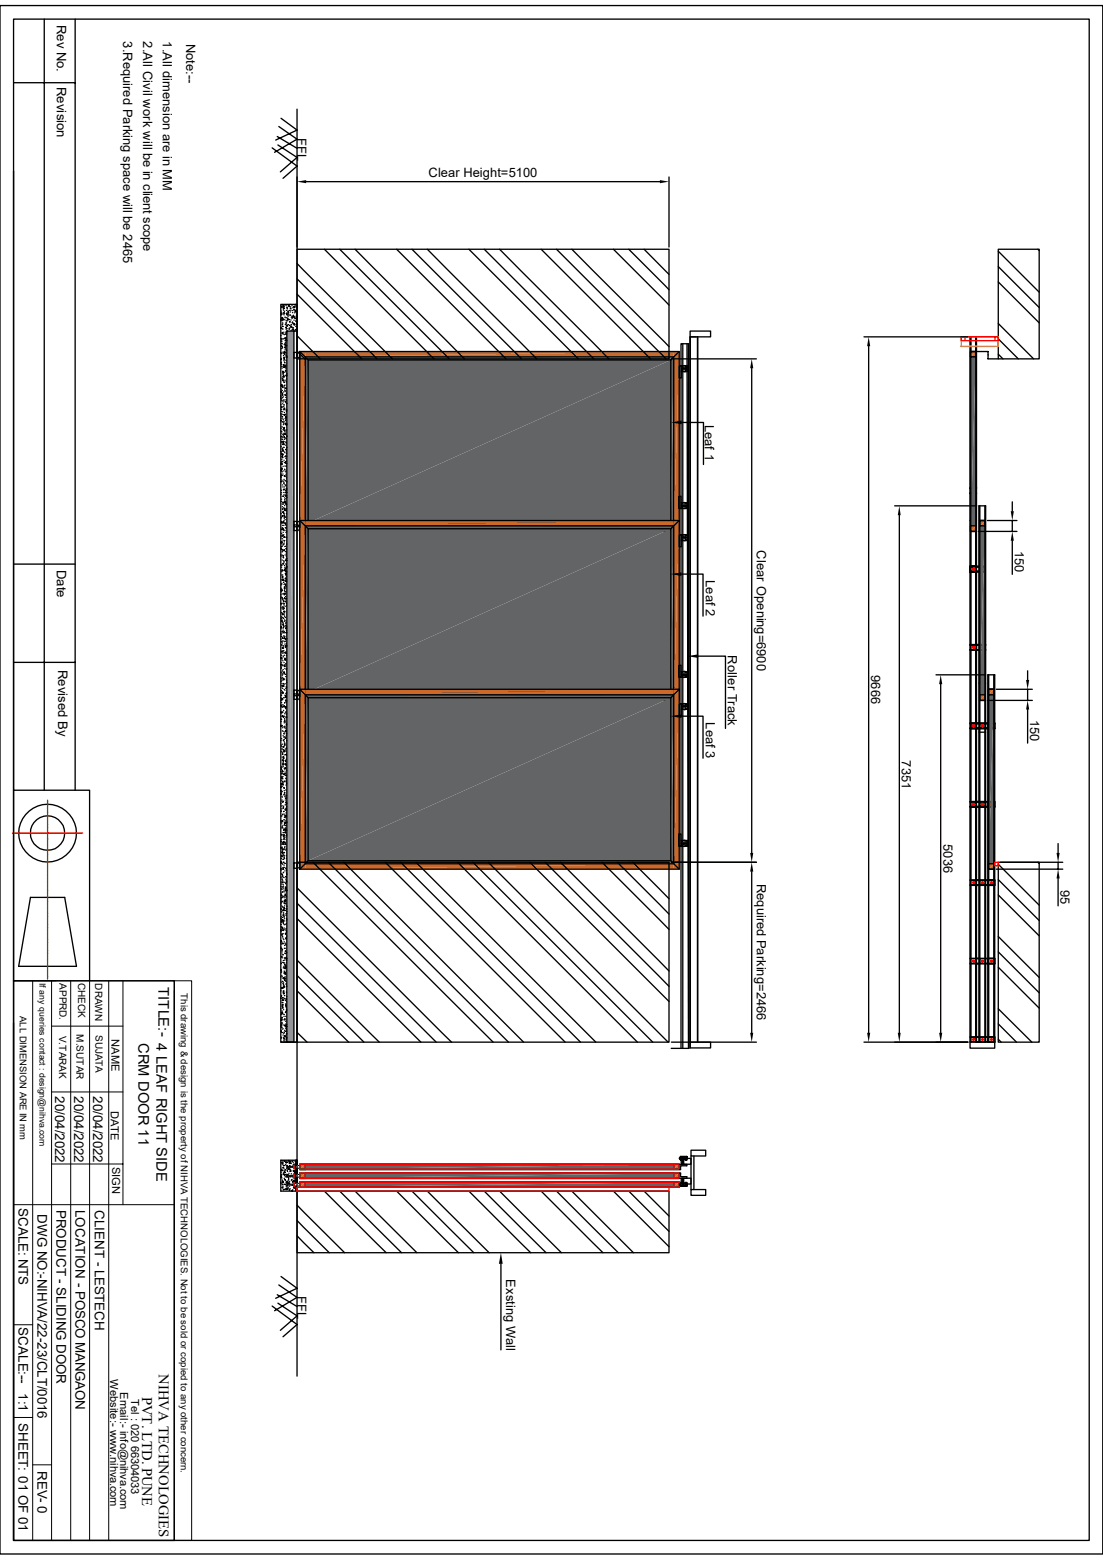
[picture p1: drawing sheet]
<svg xmlns="http://www.w3.org/2000/svg" width="210mm" height="297mm" viewBox="0 0 210 297" stroke-linecap="round" stroke-linejoin="round" font-family="sans-serif">
<defs><g id="words">
<g font-size="2.8">
<text x="30.2" y="188" transform="rotate(90 30.2 188)">TITLE:- 4 LEAF RIGHT SIDE</text>
<text x="26.4" y="198.6" transform="rotate(90 26.4 198.6)">CRM DOOR 11</text>
<text x="30.3" y="261.6" transform="rotate(90 30.3 261.6)">NIHVA TECHNOLOGIES</text>
<text x="27.1" y="265.9" transform="rotate(90 27.1 265.9)">PVT. LTD. PUNE</text>
</g>
<g font-size="2.5">
<text x="10.8" y="4.7" transform="rotate(90 10.8 4.7)">Rev No.</text>
<text x="23.5" y="7.9" transform="rotate(90 23.5 7.9)">3.Required Parking space will be 2465</text>
<text x="27.3" y="7.9" transform="rotate(90 27.3 7.9)">2.All Civil work will be in client scope</text>
<text x="31" y="7.9" transform="rotate(90 31 7.9)">1.All dimension are in MM</text>
<text x="35.5" y="8.3" transform="rotate(90 35.5 8.3)">Note:--</text>
<text x="10.8" y="16.6" transform="rotate(90 10.8 16.6)">Revision</text>
<text x="56.6" y="26.2" transform="rotate(90 56.6 26.2)">FFL</text>
<text x="81.6" y="33.7">Clear Height=5100</text>
<text x="134.2" y="80.9" transform="rotate(90 134.2 80.9)">Leaf 1</text>
<text x="144.1" y="104.8" transform="rotate(90 144.1 104.8)">Clear Opening=6900</text>
<text x="193.2" y="104.9" transform="rotate(90 193.2 104.9)">150</text>
<text x="10.8" y="108.5" transform="rotate(90 10.8 108.5)">Date</text>
<text x="134.4" y="110.4" transform="rotate(90 134.4 110.4)">Leaf 2</text>
<text x="138.6" y="124.8" transform="rotate(90 138.6 124.8)">Roller Track</text>
<text x="11" y="127.5" transform="rotate(90 11 127.5)">Revised By</text>
<text x="165.9" y="128.5" transform="rotate(90 165.9 128.5)">9666</text>
<text x="134.4" y="137.5" transform="rotate(90 134.4 137.5)">Leaf 3</text>
<text x="196.1" y="137" transform="rotate(90 196.1 137)">150</text>
<text x="171.7" y="144.8" transform="rotate(90 171.7 144.8)">7351</text>
<text x="179.6" y="160.7" transform="rotate(90 179.6 160.7)">5036</text>
<text x="144.1" y="168.2" transform="rotate(90 144.1 168.2)">Required Parking=2466</text>
<text x="201.9" y="169.4" transform="rotate(90 201.9 169.4)">95</text>
<text x="10.5" y="208.7" transform="rotate(90 10.5 208.7)">20/04/2022</text>
<text x="14.1" y="208.7" transform="rotate(90 14.1 208.7)">20/04/2022</text>
<text x="17.7" y="208.7" transform="rotate(90 17.7 208.7)">20/04/2022</text>
<text x="3.5" y="230" transform="rotate(90 3.5 230)">SCALE: NTS</text>
<text x="7.2" y="231.2" transform="rotate(90 7.2 231.2)">DWG NO:-NIHVA/22-23/CLT/0016</text>
<text x="10.8" y="230.3" transform="rotate(90 10.8 230.3)">PRODUCT - SLIDING DOOR</text>
<text x="14.4" y="230.3" transform="rotate(90 14.4 230.3)">LOCATION - POSCO MANGAON</text>
<text x="18" y="230.4" transform="rotate(90 18 230.4)">CLIENT - LESTECH</text>
<text x="96.3" y="243.5" transform="rotate(90 96.3 243.5)">Exsting Wall</text>
<text x="56.6" y="246.8" transform="rotate(90 56.6 246.8)">FFL</text>
<text x="3.5" y="252.7" transform="rotate(90 3.5 252.7)">SCALE:--</text>
<text x="3.5" y="265.3" transform="rotate(90 3.5 265.3)">1:1</text>
<text x="3.5" y="271" transform="rotate(90 3.5 271)">SHEET: 01 OF 01</text>
<text x="7.2" y="280" transform="rotate(90 7.2 280)">REV- 0</text>
</g>
<g font-size="2.1">
<text x="21.3" y="197.9" transform="rotate(90 21.3 197.9)">NAME</text>
<text x="21.1" y="211.5" transform="rotate(90 21.1 211.5)">DATE</text>
<text x="21.3" y="222.1" transform="rotate(90 21.3 222.1)">SIGN</text>
<text x="21" y="262.6" transform="rotate(90 21 262.6)">Website:- www.nihva.com</text>
<text x="22.9" y="265" transform="rotate(90 22.9 265)">Email:- info@nihva.com</text>
<text x="25" y="266.3" transform="rotate(90 25 266.3)">Tel : 020 66304033</text>
</g>
<g font-size="1.9">
<text x="11.3" y="187.2" transform="rotate(90 11.3 187.2)">APPRD.</text>
<text x="14.9" y="187.1" transform="rotate(90 14.9 187.1)">CHECK</text>
<text x="18.1" y="187.2" transform="rotate(90 18.1 187.2)">DRAWN</text>
<text x="11.3" y="197.2" transform="rotate(90 11.3 197.2)">V.TARAK</text>
<text x="14.6" y="196.9" transform="rotate(90 14.6 196.9)">M.SUTAR</text>
<text x="18.2" y="197" transform="rotate(90 18.2 197)">SUJATA</text>
</g>
<g font-size="1.8">
<text x="34.5" y="189.1" transform="rotate(90 34.5 189.1)">This drawing &amp; design is the property of NIHVA TECHNOLOGIES. Not to be sold or copied to any other concern.</text>
<text x="3.8" y="193.4" transform="rotate(90 3.8 193.4)">ALL DIMENSION ARE IN mm</text>
</g>
<text font-size="1.7" x="7.5" y="187.2" transform="rotate(90 7.5 187.2)">If any queries contact : design@nihva.com</text>
</g></defs>
<path d="M56 63v.6z" fill="#939598"/>
<path d="M56 63v4.1M56 68.2v31.7M56 101v97.4" fill="none" stroke="#939598" stroke-width=".19"/>
<g fill="#939598">
<path d="M54.6 63h1.4l-1.4 135.4z"/>
<path d="M56 63v135.4h-1.4z"/>
</g>
<g fill="#cd6928">
<path d="M128.3 66.9h1l-1 34.3z"/>
<path d="M129.3 66.9v34.3h-1z"/>
<path d="M58.1 100.1h70.2l-70.2 1.1z"/>
<path d="M58.1 101.2l70.2-1.1v1.1z"/>
<path d="M58.1 66.9h70.2l-70.2 1z"/>
<path d="M58.1 67.9l70.2-1v1z"/>
<path d="M57.1 66.9h1l-1 34.3z"/>
<path d="M58.1 66.9v34.3h-1z"/>
</g>
<path d="M57.1 66.9h72.2v34.3h-72.2z" fill="none" stroke="#000" stroke-width=".25"/>
<g fill="#636466">
<path d="M127.7 67.9h.6l-.6 32.2z"/>
<path d="M128.3 67.9v32.2h-.6z"/>
<path d="M58.7 99.6h69l-69 .5z"/>
<path d="M58.7 100.1l69-.5v.5z"/>
<path d="M58.7 67.9h69l-69 .6z"/>
<path d="M58.7 68.5l69-.6v.6z"/>
<path d="M58.1 67.9h.6l-.6 32.2z"/>
<path d="M58.7 67.9v32.2h-.6z"/>
</g>
<path d="M58.1 67.9h70.2v32.2h-70.2z" fill="none" stroke="#000" stroke-width=".25"/>
<g fill="#636466">
<path d="M58.7 68.5h69l-69 31.1z"/>
<path d="M58.7 99.6l69-31.1v31.1z"/>
</g>
<path d="M56 67.1h.5v1.1h-.5zM56.5 67.2h.5M56.5 68.1h.5M57 66.9l.1 1.4zM57.1 66.9l1.6 1.6M129.3 66.9l-1.6 1.6h-69v31.1h69v-31.1M56 99.9h.5v1.1h-.5zM57 99.8l.1 1.4zM58.7 99.6l-1.6 1.6M127.7 99.6l1.6 1.6M56.5 100.9h.5M56.5 100h.5" fill="none" stroke="#000" stroke-width=".25"/>
<g fill="#cd6928">
<path d="M128.3 99.1h1l-1 34.2z"/>
<path d="M129.3 99.1v34.2h-1z"/>
<path d="M58.1 132.3h70.2l-70.2 1z"/>
<path d="M58.1 133.3l70.2-1v1z"/>
<path d="M58.1 99.1h70.2l-70.2 1z"/>
<path d="M58.1 100.1l70.2-1v1z"/>
<path d="M57.1 99.1h1l-1 34.2z"/>
<path d="M58.1 99.1v34.2h-1z"/>
</g>
<path d="M57.1 99.1h72.2v34.2h-72.2z" fill="none" stroke="#000" stroke-width=".25"/>
<g fill="#636466">
<path d="M127.7 100.1h.6l-.6 32.2z"/>
<path d="M128.3 100.1v32.2h-.6z"/>
<path d="M58.7 131.7h69l-69 .6z"/>
<path d="M58.7 132.3l69-.6v.6z"/>
<path d="M58.7 100.1h69l-69 .6z"/>
<path d="M58.7 100.7l69-.6v.6z"/>
<path d="M58.1 100.1h.6l-.6 32.2z"/>
<path d="M58.7 100.1v32.2h-.6z"/>
</g>
<path d="M58.1 100.1h70.2v32.2h-70.2z" fill="none" stroke="#000" stroke-width=".25"/>
<g fill="#636466">
<path d="M58.7 100.7h69l-69 31z"/>
<path d="M58.7 131.7l69-31v31z"/>
</g>
<path d="M56 99.3h.5v1h-.5zM56.5 99.3h.5M57 99.1l.1 1.4zM57.1 99.1l1.6 1.6M129.3 99.1l-1.6 1.6h-69v31h69v-31M56.5 100.2h.5M56 132.1h.5v1h-.5zM56.5 133.1h.5M56.5 132.2h.5M57 132l.1 1.3zM58.7 131.7l-1.6 1.7M127.7 131.7l1.6 1.7" fill="none" stroke="#000" stroke-width=".25"/>
<g fill="#cd6928">
<path d="M128.3 131.2h1l-1 34.3z"/>
<path d="M129.3 131.2v34.3h-1z"/>
<path d="M58.1 164.5h70.2l-70.2 1z"/>
<path d="M58.1 165.5l70.2-1v1z"/>
<path d="M58.1 131.2h70.2l-70.2 1.1z"/>
<path d="M58.1 132.3l70.2-1.1v1.1z"/>
<path d="M57.1 131.2h1l-1 34.3z"/>
<path d="M58.1 131.2v34.3h-1z"/>
</g>
<path d="M57.1 131.2h72.2v34.3h-72.2z" fill="none" stroke="#000" stroke-width=".25"/>
<g fill="#636466">
<path d="M127.7 132.3h.6l-.6 32.2z"/>
<path d="M128.3 132.3v32.2h-.6z"/>
<path d="M58.7 163.9h69l-69 .6z"/>
<path d="M58.7 164.5l69-.6v.6z"/>
<path d="M58.7 132.3h69l-69 .5z"/>
<path d="M58.7 132.8l69-.5v.5z"/>
<path d="M58.1 132.3h.6l-.6 32.2z"/>
<path d="M58.7 132.3v32.2h-.6z"/>
</g>
<path d="M58.1 132.3h70.2v32.2h-70.2z" fill="none" stroke="#000" stroke-width=".25"/>
<g fill="#636466">
<path d="M58.7 132.8h69l-69 31.1z"/>
<path d="M58.7 163.9l69-31.1v31.1z"/>
</g>
<g fill="none" stroke="#000" stroke-width=".25">
<path d="M56.6 20.8v241.2M56.6 47.5h70.8v20.8h-70.8zM56.6 50.2l18.1 18.1M56.6 53.1l15.2 15.2M56.6 56l12.3 12.3M61.8 47.5l20.8 20.8M64.7 47.5l20.8 20.8M67.6 47.5l20.8 20.8M75.5 47.5l20.9 20.8M78.4 47.5l20.9 20.8M81.4 47.5l20.8 20.8M89.3 47.5l20.8 20.8"/>
<path d="M92.2 47.5l20.8 20.8M95.1 47.5l20.9 20.8M103 47.5l20.9 20.8M106 47.5l20.8 20.8M108.9 47.5l18.5 18.5M116.8 47.5l10.6 10.6M119.7 47.5l7.7 7.7M122.6 47.5l4.8 4.7M56.6 63.9l4.4 4.4M56.6 66.8l1.4 1.5M56 131.4h.5v1.1h-.5zM56.5 131.5h.5"/>
<path d="M56.5 132.4h.5M57 131.2l.1 1.4zM57.1 131.2l1.6 1.6M129.3 131.2l-1.6 1.6h-69v31.1h69v-31.1M56.5 164.3v1h-.5v-1h1M56.5 165.2h.5M56.6 164.2h70.8v34.2h-70.8zM56.6 169l29.4 29.4M56.6 171.9l26.5 26.5M56.6 174.8l23.5 23.6M57 164.1l.1 1.4zM58.7 163.9l-1.6 1.6"/>
<path d="M59.6 164.2l34.3 34.2M62.5 164.2l34.3 34.2M65.4 164.2l34.3 34.2M73.4 164.2l34.2 34.2M76.3 164.2l34.2 34.2M79.2 164.2l34.3 34.2M87.1 164.2l34.3 34.2M90 164.2l34.3 34.2M93 164.2l34.2 34.2M100.9 164.2l26.5 26.5M103.8 164.2l23.6 23.6M106.7 164.2l20.7 20.7"/>
<path d="M114.6 164.2l12.8 12.8M117.6 164.2l9.8 9.8M120.5 164.2l6.9 6.9M127.7 163.9l1.6 1.6M56.6 182.8l15.6 15.6M56.6 196.5l1.9 1.9M56.6 185.7l12.7 12.7M56.6 188.6l9.8 9.8M53.5 222.8h.1M53.5 225h.1M53.5 225.3l.1 .1M53.5 223.9h.1"/>
<path d="M53.5 225.2h.1M53.5 223.2h.1M53.5 224.1v.1M53.6 223.6h.1M53.6 221.3h.1M53.6 224.1v.1M53.6 223.7h.1M53.6 222.6h.1M53.6 224.3h.1M53.6 222.8v.1M53.7 226.1h.1M53.7 222.8l.1 .1"/>
<path d="M53.7 224.7h.1M53.7 221.6h.2M53.8 226.1l.1 .1M53.8 222.3h.1M53.8 221.1h.1M53.8 225.4h.1M53.8 221.4h-.1M53.8 224.8l.1 .1M53.8 225.6h.1M53.8 225.8h.1M53.8 225l.2 .1h-.2M53.8 226v.1"/>
<path d="M53.9 221.4h.1M53.9 225l-.1 .1M53.9 222h.1M53.9 226.5h.1M53.9 223.4h.1M54 226.5h.1M54 221.9h.1M54 222.2v.2M54 223.5v.1M54.1 222.9h.1M54.1 222.5h.1M54.1 224.4h.1"/>
<path d="M54.1 226.4h.1M54.1 221.9h.1M54.1 221v.1h.1M54.1 223.1l.2 .2M54.1 223.1v.2l.2-.1M54.2 223.8h.1M54.2 223.6h.1M54.2 225.5h.1M54.2 224.6h.1M54.3 224.7h.1M54.3 224.1h.1M54.3 223.6h.1"/>
<path d="M54.3 225.4h.1M54.3 222.9h.1M54.3 222.7h.1M54.4 224.7h.1M54.4 221.7h.1M54.4 221.1h.1M54.4 221.4h.2l-.2-.2v.2M54.4 226.3v.1M54.4 225.6h.1M54.4 226.4h.1M54.5 225.8h.1M54.5 223.9h.1"/>
<path d="M54.5 222h.1M54.5 226.5h.1M54.5 223.7l.1 .2M54.6 226.3h.1M54.6 226.2h.1M54.6 225l-.1 .1h.1M54.6 226.4h.2M54.7 222.9h.1M54.7 225h.1M54.7 224.9h.1M54.7 221.2v.1M54.7 222.5v.1"/>
<path d="M54.7 223h.1M54.7 225.1v.1M54.8 225.1l.1 .1M54.8 226h.1M54.9 224.7h.1M54.9 226.2h.1M54.9 224.1h.1M54.9 225.3h.1M54.9 223.6l-.1 .1M54.9 224.5h.1M54.9 224.3h.1M54.9 222.5v.1"/>
<path d="M55 220.9h.1M55 221.1h.1M55 223.4h.1M55 222.5l.1 .1M55 225.2h.1M55 222.5h.1M55 222.4h-.1M55.1 222h.1M55.1 221.5h.1M55.1 221.3v.1M55.1 224.9h.1M55.1 226.5h.1"/>
<path d="M55.1 225.8h.1M55.1 221.3l.1 .1M55.1 221.1h-.1M55.1 225.2l.1 .1M55.1 226.4l.1 .2M55.2 221.2h.1M55.2 224h.1M55.2 223h.1M55.2 222h.1M55.2 226.3h.1M55.2 222.9h.1M55.2 222.1h.1"/>
<path d="M55.2 222.7l.1 .1M55.3 221.1h.1M55.3 222.3h.1M55.3 223.9l-.1 .1 .1 .1M55.3 221.5h.2M55.4 223h.1M55.4 222.8h.1M55.4 221.4v.1M55.5 224.7h.1M55.5 223.5h.1M55.5 224h.1M55.6 221.1h.1"/>
<path d="M55.6 225.6h.1M55.6 224.6h.1M55.6 226.8v-.1l.1 .1M55.7 222h.1M55.7 225h.1M55.7 226.7v.1M55.7 226.5h.1M55.8 221h.1M55.8 225.7h.1M55.8 222.9h.1M55.8 221.3h.1M55.8 224.2l.1 .1"/>
<path d="M55.8 221.7h.1M55.8 224.8l.4 .1M55.8 225.4v.1M55.9 226.1h.1M55.9 224.7l-.1 .2h.2M56 226.1v.1M56 221.6v.1M56 222.9v.1M56 226.2h.1M56 222.8h.1M56 226.1l.1 .1M56 225.9l-.1 .1"/>
<path d="M56 223.3h.1M56.1 224.3h.1M56.1 223.4h.1M56.1 224.7h.1M56.1 222.9l.2 .1h-.2l.1-.1M56.2 221.1h.1M56.2 221.5h.1M56.2 223.4h-.1M56.3 226.6h.1M56.3 225h.1M56.3 224.4h.1M56.3 220.9h.1"/>
<path d="M56.4 223h.1M56.4 221.1h.1"/>
</g>
<g fill="#cd6928">
<path d="M128.3 222.6h1z"/>
<path d="M128.3 222.7l1-.1z"/>
<path d="M128.3 221.7h1l-1 .9z"/>
<path d="M128.3 222.6l1-.9v.9z"/>
<path d="M128.3 221.7h1z"/>
</g>
<path d="M58.1 222.7h70.2M58.1 221.7h70.2" fill="none" stroke="#cd6928" stroke-width=".19"/>
<g fill="#cd6928">
<path d="M57.1 222.6h1z"/>
<path d="M57.1 222.7l1-.1z"/>
<path d="M57.1 221.7h1l-1 .9z"/>
<path d="M57.1 222.6l1-.9v.9z"/>
<path d="M57.1 221.7h1z"/>
</g>
<path d="M57.1 221.7h72.2v1h-72.2zM57.1 221.7h72.2v.9h-72.2zM57.1 221.7h1v1h-1z" fill="none" stroke="#000" stroke-width=".25"/>
<g fill="#636466">
<path d="M58.1 221.7h70.2l-70.2 .9z"/>
<path d="M58.1 222.6l70.2-.9v.9z"/>
</g>
<path d="M58.1 221.7h70.2v.9h-70.2z" fill="none" stroke="#000" stroke-width=".25"/>
<g fill="#bababa">
<path d="M55.9 221.8v.7z"/>
<path d="M56 221.8l-.1 .7z"/>
<path d="M55.9 221.8l-.1 .5z"/>
<path d="M55.8 222v.2z"/>
<path d="M55.8 222v.3z"/>
<path d="M55.8 222.1v.1z"/>
<path d="M54.8 222.1h1l-1 .1z"/>
<path d="M54.8 222.2l1-.1v.1z"/>
<path d="M54.8 222.1v.1z"/>
<path d="M54.7 222.1v.1z"/>
<path d="M54.8 222.1l-.1 .1z"/>
<path d="M54.7 222v.2z"/>
<path d="M54.7 222v.3z"/>
<path d="M54.7 221.8v.7z"/>
<path d="M54.7 222v.5z"/>
<path d="M54.6 221.8v.7z"/>
<path d="M54.7 221.8l-.1 .7z"/>
</g>
<path d="M54.6 221.8l.2 .3h1l.2-.3v.7l-.2-.3h-1l-.2 .3zM55.8 222.2h.1M56 222.4h1M56 221.9h1M56.6 221.8h-.6v.7h.6M57 221.8l.1 .7z" fill="none" stroke="#000" stroke-width=".19"/>
<path d="M56 221.8v.7M56.6 221.8v.1M56.6 222.4v.1M57.1 221.7h72.2v1h-72.2zM58.1 221.7h70.2v.9h-70.2z" fill="none" stroke="#f00" stroke-width=".25"/>
<g fill="#cd6928">
<path d="M128.3 224.3h1z"/>
<path d="M128.3 224.4l1-.1z"/>
<path d="M128.3 223.4h1l-1 .9z"/>
<path d="M128.3 224.3l1-.9v.9z"/>
<path d="M128.3 223.4h1z"/>
</g>
<path d="M58.1 224.3h70.2M58.1 223.4h70.2" fill="none" stroke="#cd6928" stroke-width=".19"/>
<g fill="#cd6928">
<path d="M57.1 224.3h1z"/>
<path d="M57.1 224.4l1-.1z"/>
<path d="M57.1 223.4h1l-1 .9z"/>
<path d="M57.1 224.3l1-.9v.9z"/>
<path d="M57.1 223.4h1z"/>
</g>
<path d="M57.1 223.4h72.2v1h-72.2zM57.1 223.4h72.2v.9h-72.2zM57.1 223.4h1v1h-1z" fill="none" stroke="#000" stroke-width=".25"/>
<g fill="#636466">
<path d="M58.1 223.4h70.2l-70.2 .9z"/>
<path d="M58.1 224.3l70.2-.9v.9z"/>
</g>
<path d="M58.1 223.4h70.2v.9h-70.2z" fill="none" stroke="#000" stroke-width=".25"/>
<g fill="#bababa">
<path d="M55.9 223.5v.7z"/>
<path d="M56 223.5l-.1 .7z"/>
<path d="M55.9 223.5l-.1 .5z"/>
<path d="M55.8 223.7v.2z"/>
<path d="M55.8 223.7v.3z"/>
<path d="M55.8 223.8v.1z"/>
<path d="M54.8 223.8h1l-1 .1z"/>
<path d="M54.8 223.9l1-.1v.1z"/>
<path d="M54.8 223.8v.1z"/>
<path d="M54.7 223.8v.1z"/>
<path d="M54.8 223.8l-.1 .1z"/>
<path d="M54.7 223.7v.3z"/>
<path d="M54.7 223.8v.2z"/>
<path d="M54.7 223.5v.7z"/>
<path d="M54.7 223.7v.5z"/>
<path d="M54.6 223.5v.7z"/>
<path d="M54.7 223.5l-.1 .7z"/>
</g>
<path d="M54.6 223.5l.2 .3h1l.2-.3v.7l-.2-.3h-1l-.2 .3zM55.8 223.9h.1M56 224.1h1M56 223.6h1M56.6 223.5h-.6v.7h.6M57 223.5l.1 .7z" fill="none" stroke="#000" stroke-width=".19"/>
<path d="M56 223.5v.7M56.6 223.5v.1M56.6 224.1v.1M57.1 223.4h72.2v1h-72.2zM58.1 223.4h70.2v.9h-70.2z" fill="none" stroke="#f00" stroke-width=".25"/>
<g fill="#cd6928">
<path d="M128.3 226h1z"/>
<path d="M128.3 226.1l1-.1z"/>
<path d="M128.3 225.1h1l-1 .9z"/>
<path d="M128.3 226l1-.9v.9z"/>
<path d="M128.3 225h1z"/>
<path d="M128.3 225.1l1-.1z"/>
</g>
<path d="M58.1 226h70.2M58.1 225.1h70.2" fill="none" stroke="#cd6928" stroke-width=".19"/>
<g fill="#cd6928">
<path d="M57.1 226h1z"/>
<path d="M57.1 226.1l1-.1z"/>
<path d="M57.1 225.1h1l-1 .9z"/>
<path d="M57.1 226l1-.9v.9z"/>
<path d="M57.1 225h1z"/>
<path d="M57.1 225.1l1-.1z"/>
</g>
<path d="M57.1 225h72.2v1.1h-72.2zM57.1 225.1h72.2v.9h-72.2zM57.1 225h1v1.1h-1z" fill="none" stroke="#000" stroke-width=".25"/>
<g fill="#636466">
<path d="M58.1 225.1h70.2l-70.2 .9z"/>
<path d="M58.1 226l70.2-.9v.9z"/>
</g>
<path d="M58.1 225.1h70.2v.9h-70.2z" fill="none" stroke="#000" stroke-width=".25"/>
<g fill="#bababa">
<path d="M55.9 225.2v.7z"/>
<path d="M56 225.2l-.1 .7z"/>
<path d="M55.9 225.2l-.1 .5z"/>
<path d="M55.8 225.4v.2z"/>
<path d="M55.8 225.4v.3z"/>
<path d="M55.8 225.5v.1z"/>
<path d="M54.8 225.5h1l-1 .1z"/>
<path d="M54.8 225.6l1-.1v.1z"/>
<path d="M54.8 225.5v.1z"/>
<path d="M54.7 225.5v.1z"/>
<path d="M54.8 225.5l-.1 .1z"/>
<path d="M54.7 225.4v.3z"/>
<path d="M54.7 225.5v.2z"/>
<path d="M54.7 225.2v.7z"/>
<path d="M54.7 225.4v.5z"/>
<path d="M54.6 225.2v.7z"/>
<path d="M54.7 225.2l-.1 .7z"/>
</g>
<path d="M54.6 225.2l.2 .3h1l.2-.3v.7l-.2-.3h-1l-.2 .3zM55.8 225.6h.1M56 225.8h1M56 225.3h1M56.6 225.2h-.6v.7h.6M57 225.2l.1 .7z" fill="none" stroke="#000" stroke-width=".19"/>
<g fill="none" stroke="#f00" stroke-width=".25">
<path d="M183 64.1h.7v.8h-.7zM183.7 64.9h5.7M183.7 64.1h5.7M189.4 64.1h.7v.8h-.7zM185.3 123.1l-.1 .2 .1 .1M185.3 123.1l.4 .2-.4 .1M185.4 123.1l-.1 .2 .1 .1M185.5 123.1l.1 .2-.1 .1M186.9 138.1h.3v.2h-.3zM187 138l-.1 .2 .1 .1M187.1 138l.1 .2-.1 .1M188.6 138.1h.3v.2h-.3z"/>
<path d="M188.7 138l-.1 .2 .1 .1M188.8 138l.1 .2-.1 .1M56 225.2v.7M56.6 225.2v.1M56.6 225.8v.1M57.1 225h72.2v1.1h-72.2zM58.1 225.1h70.2v.9h-70.2z"/>
<circle cx="185.4" cy="93.4" r=".18"/>
<circle cx="185.4" cy="108.4" r=".18"/>
<circle cx="187.1" cy="108.4" r=".18"/>
<circle cx="185.4" cy="138.2" r=".18"/>
<circle cx="187.2" cy="123.3" r=".19"/>
<circle cx="185.4" cy="153.2" r=".18"/>
<circle cx="187.1" cy="153.2" r=".18"/>
<circle cx="188.8" cy="153.2" r=".18"/>
<circle cx="185.4" cy="168.1" r=".18"/>
<circle cx="187.1" cy="168.1" r=".18"/>
<circle cx="188.8" cy="168.1" r=".18"/>
<circle cx="185.4" cy="183" r=".18"/>
<circle cx="185.4" cy="198" r=".17"/>
<circle cx="187.1" cy="198" r=".17"/>
<circle cx="187.1" cy="183" r=".18"/>
<circle cx="188.8" cy="183" r=".18"/>
<circle cx="188.8" cy="198" r=".17"/>
</g>
<g fill="none" stroke="#000" stroke-width=".25">
<path d="M56.6 33.7v13.3M58.3 34.6h67.3M127.4 33.7v13.3M190.1 47.5h7.8v20.8h-7.8zM190.1 47.8l7.8 7.8M190.1 50.8l7.8 7.7M190.1 53.7l7.8 7.8M197.6 47.5l.3 .2M127.8 68.3h16.2M131.4 63h3.9v1.1h-3.9zM132.5 64.1h-1.1v135.4M132.8 64.1v134.3"/>
<path d="M143.1 70.1v92.3M184.8 64.1v134.3zM184.9 64.1v134.3M185.8 64.1v134.3M185.9 64.1v134.3M190.1 61.6l6.7 6.7M190.1 64.5l3.8 3.8M190.1 67.4l.9 .9M184.7 92.9h1.2v1h-1.2M184.7 93.9h1.2M184.7 93h1.2M186.4 96.3h1.3v102.1h-1.3z"/>
<path d="M186.5 96.3v102.1zM186.6 96.3v102.1M187.5 96.3v102.1M187.6 96.3v102.1zM184.7 107.8h1.1v1.1h-1.1zM186 107.8h-1.3v1.1v-1.1h1.1v1.1h-1.1M187.6 107.8h-2.9v1.1v-1.1h1.1v1.1h-1.1M187.6 107.8h-2.9v1.1M187.6 107.8v1.1h-2.9M187.6 108.8h-2.9M187.6 107.9l-2.9 .1M184.7 138.6h4.7"/>
<path d="M184.7 137.8h4.7M184.7 123.8h3M184.7 123.7h3M184.7 122.9h3M184.7 122.7h3M184.9 137.7h1v1h-1zM185.8 137.7h.8v1h-.8zM185.9 122.7h.7v1.1h-.7zM186.4 139.4h1.3M188.1 137.7h1.3v1h-1.3zM188.1 128.5h1.3v69.9h-1.3zM188.2 128.5v69.9z"/>
<path d="M188.3 128.5v69.9M189.2 128.5v69.9M189.3 128.5v69.9zM189.4 137.7h-4.7h4.7v1h-4.7M184.7 153.7h4.7v-1.1h-4.7h3v1.1M184.7 153.5h4.7M184.7 152.7h4.7M185.8 152.6h.8v1.1h-.8zM188.1 152.6h1.3v1.1h-1.3zM127.8 164.2h16.2M143.1 165.9v30.7M184.7 167.5h4.7v1.1h-4.7"/>
<path d="M184.7 168.4h4.7M184.7 167.6h4.7M185.8 167.5h.8v1.1h-.8zM188.1 167.5h1.3v1.1h-1.3zM190.1 164.2h7.8v34.2h-7.8zM190.1 164.5l7.8 7.8M190.1 178.3l7.8 7.8M190.1 167.5l7.8 7.8M190.1 170.4l7.8 7.8M197.6 164.2l.3 .2M127.8 198.4h16.2M131.4 198.4h3.9v1.1h-3.9z"/>
<path d="M184.7 198.4h4.7v1.2h-4.7zM184.7 182.5h4.7v1h-4.7M184.7 197.4h4.7v1M184.7 198.4v-134.3h1.2v134.3M184.7 183.4h4.7M184.7 182.5h4.7M184.7 198.3h4.7M184.7 197.5h4.7M185.8 182.5h.8v1h-.8zM185.8 197.4h.8v1h-.8zM188.1 182.5h1.3v1h-1.3zM188.1 197.4h1.3v1h-1.3z"/>
<path d="M190.1 192.1l6.4 6.3M190.1 181.2l7.8 7.8M190.1 194.9l3.4 3.5M190.1 184.2l7.8 7.7M190.1 197.9l.5 .5M56.4 222.6h.2v.8h-.2zM56.4 224.2h.2v.9h-.2zM56.4 225.9h.2v.9h-.2zM56.4 222.9l.1 .1M56.4 223l.1 .2M56.4 225l.1 .1-.1-.1M56.4 220.9h.1"/>
<path d="M56.4 221.1h.1M56.4 221.2h.1M56.4 221.4l.2 .1M56.4 221.5h.1M56.4 221.6l.1 .1M56.4 222.6h.1M56.4 222.7h.1M56.4 222.8h.2M56.4 222.8h.1M56.4 223l.2 .1M56.4 223.1l.1 .1M56.4 223.2h.1"/>
<path d="M56.4 223.4h.1M56.4 224.4h.1M56.4 224.5l.1 .1M56.4 224.6h.1M56.4 224.7h.1M56.4 224.7l.2 .2M56.4 224.8h.1M56.4 225.1h.1M56.4 226h.1M56.4 226.1h.1M56.4 226.1v.1M56.4 226.2l.2 .2"/>
<path d="M56.4 226.4h.1M56.4 226.6l.1 .1M56.4 221l.1 .1M56.4 224.8l.1 .1M56.4 224.3h.1M56.4 221.6h.1M56.4 221.3l.2 .1M56.4 222.8l.1 .1M56.4 224.5h.1M56.4 226l.1 .1M56.4 226.5h.1M56.4 224.6l.2 .1"/>
<path d="M56.4 226.4l.2 .1M56.4 220.9h.2h-3.1v5.9h3.1M56.4 221.1l.1 .1M56.4 221.2l.1 .1M56.4 221.4h.1M56.4 221.7h.1M56.4 222.6l.1 .1M56.4 223.2l.1 .1M56.4 223.3l.1 .1M56.4 224.4l.1 .1M56.4 224.9l.1 .1M56.4 226.1l.1 .1"/>
<path d="M56.4 226.7h.1M56.4 224.3l.1 .1M56.5 221.6h.1M56.5 221.6l.1 .1M56.5 222.9h.1M56.5 224.6l.1 .1M56.5 226h.1M56.5 226.1h.1M56.5 221.4h.1M56.5 223.4h.1h-.3v.9M56.5 224.3h.1M56.5 224.5l.1 .1"/>
<path d="M56.5 226.3l.1 .1M56.5 226.2v.1M56.5 221h.1M56.5 221.1h.1M56.5 224.9h.1M56.5 225h.1M56.5 221.7l.1-.8h-.2v.8h.2h-.3v.9h.2M56.5 221.1l.1 .1M56.5 221.2h.1M56.5 222.6l.1 .1M56.5 223h.1M56.5 223.1h.1"/>
<path d="M56.5 223.3h.1M56.5 226.2h.1M56.5 226.7h.1M56.5 224.3l.1 .1M56.5 224.4h.1M56.6 226.6l-.2-.1 .2 .2"/>
</g>
<path d="M56.6 34.6l1.7-.3v.6zM125.6 34.3l1.8 .3-1.8 .3zM143.1 68.3l.3 1.8h-.6zM143.1 164.2l.3 1.7h-.6zM142.8 162.4h.6l-.3 1.8zM142.8 196.6h.6l-.3 1.8z" fill="#000"/>
<path d="M183 66v-1.9h7.1v1.9h-7.1h6.4" fill="none" stroke="#f1eb1f" stroke-width=".25"/>
<path d="M189.3 132.3v33.2" fill="none" stroke="#cd6928" stroke-width=".19"/>
<g fill="#cd6928">
<path d="M189.2 131.2v1.1z"/>
<path d="M189.3 131.2l-.1 1.1z"/>
<path d="M188.3 131.2h.9l-.9 1.1z"/>
<path d="M189.2 131.2v1.1h-.9z"/>
</g>
<path d="M188.2 132.3v33.2" fill="none" stroke="#cd6928" stroke-width=".19"/>
<g fill="#cd6928">
<path d="M188.2 131.2v1.1z"/>
<path d="M188.3 131.2l-.1 1.1z"/>
</g>
<path d="M188.2 164.5h1.1v1h-1.1z" fill="none" stroke="#000" stroke-width=".25"/>
<g fill="#cd6928">
<path d="M188.3 164.5h.9l-.9 1z"/>
<path d="M189.2 164.5v1h-.9z"/>
</g>
<path d="M188.2 131.2h1.1v34.3h-1.1v-34.3h1.1v1.1h-1.1zM188.3 131.2h.9v34.3h-.9z" fill="none" stroke="#000" stroke-width=".25"/>
<g fill="#636466">
<path d="M188.3 132.3h.9l-.9 32.2z"/>
<path d="M189.2 132.3v32.2h-.9z"/>
</g>
<g fill="none" stroke="#000" stroke-width=".25">
<path d="M0 1.1h210v294.8h-210zM2.6 3.6h204.8v289.7h-204.8zM2.6 15.7h11.7M8.4 3.6v146.9M14.3 3.6v146.9M2.6 32.6v117.9h14.5v36.2M53.5 59.9h.1M53.5 58h3.1v140.4h-3.1zM53.5 59.6h.1M53.5 59.2h.1M53.6 59.9h.1M53.6 58.3h.1"/>
<path d="M53.6 58.4v.1M53.7 58.4l.1 .1M53.7 59.8l-.1-.1v.1M53.8 58.2h.1M53.9 59.8h.1M53.9 58.8h.1M53.9 58.4h.1M53.9 59.5l.1 .1M54 59.1h.1M54 58.3l.1 .1M54 58.2h.1M54 58.5v.2h.1l-.1-.1"/>
<path d="M54.1 58.2l-.1 .1M54.1 59.9h.1M54.1 59.5h.1M54.1 59.3h.1M54.2 59.7h.1M54.4 58.2h.1M54.5 59.1h.1M54.6 59.8l.1 .1M54.6 59.6h.1M54.6 58.5l.1 .1M54.7 59.7l-.1 .1M54.7 60h.1"/>
<path d="M54.7 58.6h.1M54.7 58.8h.1M54.8 59.7h.1M54.8 59.2h.1M54.8 59.3h.1M54.9 58.3h.1M54.9 59.4v.2M54.9 59.5l.1 .1M54.9 59.8h.1M54.9 58h.1M55 58.2l.1 .1M55 58.2h.1"/>
<path d="M55 58.2v.1M55.1 58.4h.1M55.1 59.1h.1M55.2 59.9v.2M55.2 60h.1M55.2 58h.1M55.3 59.4h.1M55.3 58.4h.1M55.4 58.6l-.1 .1 .1 .1M55.4 59.1h.1M55.6 58.2h.1M55.7 59.1h.1"/>
<path d="M55.7 59.5h.1M55.8 58.6h.1M55.9 58.4h.1M55.9 58.9l.1 .1M56 58.5h.1l-.1-.2v.2M56 58.9h.1M56.1 59.6h.1M56.1 59.1h.2M56.1 58.4h.1M56.2 58.3h.1M56.3 59.1h.1M56.3 58h.1"/>
<path d="M56.3 59.3h-.1M56.3 59.5h.1M56.4 59.3h.1M56.5 58.4h.1M53.5 68.5h.1M53.5 61h.1M53.5 75.9l.1 .1M53.5 77h.1M53.5 75.7h.1M53.5 73.4h.1M53.5 63.9h.1M53.5 62.4l.1 .1"/>
<path d="M53.5 67.1l.1 .1M53.5 80v.1M53.5 68.4h.1M53.5 64.4h.1M53.5 60.8h.1M53.5 69h.1M53.5 69.2h.1M53.5 75.4h.1M53.5 78.7l.1 .2M53.6 74.1h.1M53.6 68.2h.1M53.6 69h.1"/>
<path d="M53.6 73.4h.1M53.6 64.9h.1M53.6 62.4l-.1 .1M53.6 77.6h.1M53.6 77.9h.1M53.6 69.4h.1M53.6 79.2h.1M53.6 66.4h.1M53.6 67.3h.1M53.6 73.2h.1M53.6 74.5h-.1M53.6 78.3h.1"/>
<path d="M53.6 65.8l.1 .2M53.6 60.9h.1M53.6 65.4h.1M53.6 73.4v.1M53.6 79.6h.1M53.6 65h.1M53.6 69.8h.1M53.6 75.9h.1M53.6 73.5h.2l-.1-.1v.1M53.6 64.6l.1 .1M53.6 76.2l.1 .1M53.7 77.4l-.1 .1"/>
<path d="M53.7 73.4h.1M53.7 74.7l-.1-.1v.2M53.7 69.9h.1M53.7 64.5h.1M53.7 70.1h.1M53.7 60.5l.1 .1h-.1M53.7 63.4h.1M53.7 75.2h.1M53.7 61h.1M53.7 63.5h.1M53.7 61.8h.1M53.7 74.3h.1"/>
<path d="M53.7 78.9h.1M53.7 72h.1M53.7 66h.1M53.7 60.5v.1M53.8 66.3h.1M53.8 62.6h.1M53.8 75.6h.1M53.8 66.1h.1M53.8 79.3h.1M53.8 72.1v.1M53.8 63.5h.1M53.8 79.4h.1"/>
<path d="M53.8 62.1v.1M53.8 73.7v.1M53.8 74.9l-.1 .1 .1 .1M53.8 63.3l-.1 .1M53.8 72.1l.1 .1M53.8 70.7h.1M53.8 75.3h.1M53.8 71.2h.1M53.8 61.5h.1M53.8 61.7h.1M53.8 78.4h.1M53.8 70.8h.1"/>
<path d="M53.8 76.9h.1M53.8 62.7h.1M53.8 79.8h.1M53.8 77.5h.1M53.8 76.3h.1M53.8 60.7h.1M53.9 60.9h.1M53.9 62.1h.1M53.9 76.5h.1M53.9 67.2h.1M53.9 67h.1M53.9 72.4l.1 .1"/>
<path d="M53.9 60.7v.1M53.9 75.6h.1M53.9 79.9h.1M53.9 76.2h.1M53.9 69.4h.2M53.9 64.5h.1M53.9 71.1l.1 .1M54 63.6h.1M54 72.3h.1M54 67.7h.1M54 73.7h.1M54 74.6h.1"/>
<path d="M54 79h.1M54 69.6v.1M54 71.5l.1 .2M54 71.8h.1M54 77.9h.1M54 71.5l-.1 .2M54 69.6l.1 .1M54 71h-.2M54 68.1h.1M54 77.4h.1M54 63.2h.1M54 72.8h.1"/>
<path d="M54 78h.1M54.1 72.6h.1M54.1 77.1h.1M54.1 68.2h.1M54.1 68h.1M54.1 77.9h.1M54.1 68.3h.1M54.1 68.6v.1M54.1 69.8v.2M54.1 68.3l.1 .1M54.1 73.4h.1M54.1 76.2h.1"/>
<path d="M54.1 63.7h.1M54.1 70.9h.1M54.1 64.5h.1M54.1 68.3v.1M54.1 65.6h.1M54.1 71.6l-.2 .1M54.1 67.4h.2M54.1 79l.2 .1M54.1 69h.1M54.1 78.5h.1M54.1 75.2h.1M54.1 73.9h.1"/>
<path d="M54.1 69.9h.1M54.1 79h.1M54.1 72.8h.1M54.2 60.9h.1M54.2 78h.1M54.2 67.1h.1M54.2 69h.1M54.2 64.3h.1M54.2 74.3h.1M54.2 66.1v.1M54.2 77.7v.1M54.2 78.9v.1"/>
<path d="M54.2 67.3l-.1 .1M54.2 65.4h.1M54.2 69.1h.1M54.2 69.5h.1M54.2 68h.1M54.2 73.3h.1M54.3 69.9h.1M54.3 60.4h.1M54.3 79.7h.1M54.3 74.5h.1M54.3 72.4h.1M54.3 74.4h.1"/>
<path d="M54.3 66.9h-.2M54.3 66.6h.1M54.3 60.5h.1M54.3 69.6l-.1 .2h.2l-.2-.2M54.3 64.9h.1M54.3 61.8h.1M54.3 78.9h.1M54.3 65.5h.1M54.3 66.2h.1M54.3 71.5h.1M54.3 65.8v.1M54.3 73.9h.1"/>
<path d="M54.4 76.4v.1M54.4 64.8l-.1 .1M54.4 65.8v.1M54.4 66.3h.1M54.4 70.8h.1M54.4 65.6l-.1 .1M54.4 70.6h.1M54.4 65.2h.1M54.4 70.5h.1M54.4 80h.1M54.4 63.5v.2M54.4 75.1v.2"/>
<path d="M54.4 75.6h.1M54.4 65.9h.1M54.4 64.3h.1M54.4 69.6h.1M54.4 70.1h.1M54.4 62.4h.1M54.4 76.1h.1M54.4 63.3h.1M54.4 68.6h.1M54.4 62.7h.1M54.4 79.8h.1M54.4 67.6h.1"/>
<path d="M54.5 67.2h.1M54.5 61.9h.1M54.5 62.4h.1M54.5 67.7h.1M54.5 66.6h.1M54.5 64.3l-.1 .1M54.5 79.3h-.1M54.5 61.5h-.1M54.5 61v.1M54.5 72.6v.1M54.5 73.9l-.1 .1h.2M54.5 62.2l-.1 .1"/>
<path d="M54.5 76.2h.1M54.5 63.2v.2M54.5 78.2v.1M54.5 76.8h.2M54.5 61.5h.1M54.5 66.7h.1M54.5 67.8h.1M54.5 74.9h.1M54.6 71.4v.1M54.6 63.2v.1M54.6 64.6l-.2-.1v.1M54.6 78.2h.1"/>
<path d="M54.6 79.5h-.2M54.6 63.6h.1M54.6 71.7h-.1M54.6 62.6h.1M54.6 72.1h.1M54.6 60.5h.1M54.6 65.8h.1M54.6 67.7v.2M54.6 71.4h.1M54.6 64.9h.1M54.6 68.1h.1M54.6 61.8h.1"/>
<path d="M54.6 63.1h-.1M54.6 78l-.1 .1M54.6 71.1h.1M54.7 62.9h.1M54.7 62v.1M54.7 62l.1 .1M54.7 60.6h.1M54.7 62h.1M54.7 61.1h.1M54.8 60.2h.1M54.8 60.9h.1M54.9 60.8l-.1-.1-.1 .1"/>
<path d="M54.9 61.8h.1M54.9 60.2h.1M55 62.7h.1M55 62.5l.1 .1M55.1 60.8h-.1M55.1 62h.1M55.2 61.3h.1M55.2 61.2v.1M55.2 62.4h.1M55.2 61.9h.1M55.4 60.9h.1M55.4 62.1l.1 .1h-.1"/>
<path d="M55.4 62.9h.1M55.5 60.4h.1M55.5 62.1l-.1 .2M55.5 61.8h.1M55.5 60.2h.1M55.6 60.6h.1M55.6 62.7h.1M55.6 62.4h.1M55.6 61.5h.1M55.7 61.3h.1M55.7 61.4h.1M55.7 62.8h.1"/>
<path d="M55.7 60.5h.1M55.7 60.2l.1 .2M55.8 60.2l-.1 .2M55.8 61.4v.2M55.8 62.7h-.1M55.8 62.9h.1M55.8 62.5h.1M55.8 62.4h.1M55.8 60h.1M55.8 60.3l-.1 .1M55.9 60.2l.1 .1M55.9 63h.1"/>
<path d="M55.9 60.1v.1M55.9 61.6h.1M56 61h.1M56 61.7v.1M56 63v135.4h-1.4v-135.4h2M56 61.8h.1M56 60.3h.1M56.1 60.5v.1M56.1 60.5l.1 .1M56.2 60.7h.1M56.2 62.7h.1M56.3 61.1h.1"/>
<path d="M56.3 62.1h.1M56.3 61.2h.1M56.3 62.9l.1 .1M56.4 61.8h.1M56.4 60.2h.1M56.4 61.7l.1 .1M56.4 60h.1M56.5 60.4l.1 .1M56.5 61.6l-.1 .1M56.5 62.9h.1M56.5 62.7h.1M53.5 91.7h.1"/>
<path d="M53.5 80.1h.1M53.5 90.8l.1 .1M53.5 94.1h.1M53.5 83.2h.1M53.5 85.9h.1M53.5 91.2h.1M53.5 91.6v.1M53.5 90.4l.1 .1M53.5 81.5h.1M53.5 98.6h.1M53.5 97.8h.1M53.5 88.3h.1"/>
<path d="M53.5 85h.1M53.5 90.3h.1M53.5 88.2h.2M53.5 90.7h.1M53.5 82.1h.1M53.5 88.3v.1M53.6 93.3h.1M53.6 89.3h.1M53.6 83.6h.1M53.6 84.1h.1M53.6 86.1h.1M53.6 90.6h.1"/>
<path d="M53.6 95.5h.1M53.6 89.2h.1M53.6 95h.1M53.6 98.5h.1M53.6 93.8h.1M53.6 88.4h.1M53.6 89.4l-.1 .1M53.6 99.3l.1 .1h-.1M53.6 86.5h.2l-.2-.1v.1M53.6 87.8l.1 .2M53.6 99.4l.1 .2M53.6 82.5h.1"/>
<path d="M53.6 87h.1M53.6 88.3v.1M53.6 84.3h.1M53.6 99.6h.2M53.6 82.2h.1M53.6 87.5h.1M53.6 99.3v.1M53.7 89.1l-.1 .1M53.7 88.3l.1 .1M53.7 89.7l-.1-.1v.1M53.7 91.4h.1M53.7 89.4h.1"/>
<path d="M53.7 81.2h.1M53.7 91.7h.1M53.7 96h.1M53.7 94.5h.1M53.7 89.8h.1M53.7 80.3h.1M53.7 85.6h.1M53.7 86.9h.1M53.7 83.1h-.1M53.8 85.3v.1M53.8 96.9v.1M53.8 83.4h.1"/>
<path d="M53.8 85.4h.1M53.8 84.6h.1M53.8 87v.2M53.8 96.5h.1M53.8 98.2v.1M53.8 86.5v.2M53.8 87l.1 .1M53.8 87.8h.1M53.8 92.3h.1M53.8 90.5h.1M53.8 83.7h.1M53.8 85.6h.1"/>
<path d="M53.8 82.7h.1M53.8 96.9h.1M53.8 95.6h.1M53.8 92.7h.1M53.8 90.3h.1M53.8 84.2h.1M53.9 84.1l.1 .1M53.9 95.8h.1M53.9 85.8l.1 .1M53.9 96h.1M53.9 81.4h.1M53.9 81.8h.1"/>
<path d="M53.9 84.2h.1M53.9 88.8h.1M53.9 85.8v.1M53.9 97.4l.1 .1h-.2M53.9 95.6v.1M53.9 84v.1M53.9 94.4l.1 .1M53.9 86.5h.1M53.9 93.3h.1M53.9 81.9h.1M53.9 80.9h.1M53.9 84.4h.2"/>
<path d="M53.9 99.3h.2M53.9 80.4h.1M53.9 84.6v-.1l.2 .1M53.9 97.4v.2M53.9 82.8l.1 .1M54 80.7h.1M54 97.7h.1M54 96.7h.1M54 91.6h.1M54 84.5v.1M54 99.5v.1M54 81.6h.1"/>
<path d="M54 93.2h.1M54 84.5l.1 .1M54 99.5l.1 .1M54 89.7h.1M54 92h.1M54 82.5h.1M54 93.8h.1M54.1 91.9v.1M54.1 83.1h.1M54.1 98h.1M54.1 91.3h.1M54.1 94.2h.1"/>
<path d="M54.1 87.6h.1M54.1 99.1h.1M54.1 84.6h-.2M54.1 80.2v.1M54.1 93.1l-.1 .1M54.1 81.4l-.1 .1M54.1 98.7h.1M54.1 92.7h.1M54.1 98.2h.1M54.1 81.6h.1M54.1 98.3h.1M54.1 85.2h-.1"/>
<path d="M54.1 98.6h.1M54.1 90.7h.2M54.1 86.1h.1M54.1 90.6h.1M54.1 97.8h.1M54.1 88.1h.1M54.1 97.2h.1M54.1 96.8h.2M54.1 81.4h.1M54.1 95.7h.2M54.2 89.3l.1 .2M54.2 82v.1"/>
<path d="M54.2 96.9v.1M54.2 95.1h.1M54.2 98.3h.1M54.2 83.7h.1M54.2 96.3h.1M54.2 95.5l.1 .2M54.2 94.8h.1M54.2 95.5v.2M54.2 82.7h.2l-.2-.1v.1M54.2 90.6h.1M54.2 82l.1 .1M54.2 83.4h-.1"/>
<path d="M54.2 96.9l.1 .1M54.2 87h.1M54.2 86.2h.1M54.2 92.3h.1M54.2 88.7h.1M54.2 84.1h.1M54.2 95.3h.1M54.3 98.9h.1M54.3 93.8h.1M54.3 94.4h.1M54.3 91.5h.1M54.3 81.8l-.2 .1"/>
<path d="M54.3 88.1l.1 .1M54.3 96h.1M54.3 84.8h.1M54.3 93.4h.1M54.3 80.7v.1M54.3 95.7v.1M54.3 99.6h-.1M54.4 99.7v.1M54.4 88l-.1 .1M54.4 80.7v.1M54.4 95.7v.1M54.4 86.8v.1"/>
<path d="M54.4 98.4v.1M54.4 83.4h.1M54.4 87.9h.1M54.4 80.6h-.1M54.4 95.5h-.1M54.4 89.8h.1M54.4 80.1h.1M54.4 91.6h.1M54.4 92.5h.1M54.4 82.5h-.2M54.4 95.8h.1M54.4 92.4h.1"/>
<path d="M54.4 94.5h.2M54.4 95h.1M54.4 90.6h.1M54.4 93.3h.1M54.4 87.2h.1M54.4 85.6h.2M54.4 97.2h.2M54.4 89.7h.1M54.4 96.9h.1M54.4 90.3h.1M54.4 80.8h.1M54.4 84.3h.1"/>
<path d="M54.4 93.8h.2l-.1-.2v.2M54.5 95.9v.1M54.5 88.8h.1M54.5 88.7h.1M54.5 85.9h.1M54.5 94.2l-.2 .1M54.5 83.5h.1M54.5 84.2v.2M54.5 97.1l-.1 .1M54.5 85.5l-.1 .1M54.5 93.1v.2M54.5 97.8h.1"/>
<path d="M54.5 93.3h.1M54.5 96.1h.1M54.5 91h.1M54.5 86.3h.1M54.5 87.8h.1M54.5 96.9h.1M54.5 81h.1M54.6 83.1h.1M54.6 93.1v.1M54.6 80.7h.1M54.6 81.9h.1M54.6 86.9h.1"/>
<path d="M54.6 88.3h.1M54.6 94.4h.1M54.6 83h.1M54.6 94.7h.1M54.6 85.2h.1M54.6 91.7h.1M54.6 93h-.1M54.6 80.8l-.1-.1 .1 .1M129.8 80.4h4.1v8M2.6 107.4h11.7M53.5 105.8l.1 .1M53.5 112h.1"/>
<path d="M53.5 102.4h.1M53.5 113.2h.1M53.5 113.9h.1M53.5 105.6h.1M53.5 114.9l.1 .1M53.5 103.2l.1 .2M53.5 102l.1 .1M53.5 113.6l.1 .1M53.5 115.7h.1M53.5 103.1h.1M53.5 107.5h.1M53.5 112.3h.1"/>
<path d="M53.6 107.7h.1M53.6 112.6h.1M53.6 111.3h.1M53.6 112.2l.1 .2M53.6 104.1h.1M53.6 112.4l.1 .1M53.6 116.6h.1M53.6 112.1h.1M53.6 110.4h.1M53.6 117.7h.1M53.6 108h.1M53.6 117.4h.1"/>
<path d="M53.6 104.4h-.1M53.6 119.3h-.1M53.6 101.6h.1M53.6 112.2v.2h.1M53.6 111.1l.1 .1M53.6 103.3v.1M53.6 109.5h.1M53.6 103.5h.1M53.6 108.8h.1M53.6 114.9h.1M53.7 112.3l-.1 .1M53.7 100.7l-.1 .1h.1"/>
<path d="M53.7 103.3h.1M53.7 104.6l-.1-.1v.1M53.7 119.5h-.1l-.1 .1M53.7 108.5h.1M53.7 108.7h.1M53.7 104h.1M53.7 117.6h.1M53.7 113.1h.1M53.7 100.5h.1M53.7 118.8h.1M53.7 113.7h.1M53.7 106.6h.1"/>
<path d="M53.7 107.6h.1M53.7 101.9h.1M53.7 103.1h-.1M53.7 118l-.1 .1M53.7 105.1h.1M53.8 109.9h.1M53.8 118.3l-.2-.1v.1M53.8 118.4h.1M53.8 104.9h.1M53.8 114.2h.1M53.8 104.6h.1M53.8 105.7h.1"/>
<path d="M53.8 102v.1M53.8 116.9v.2M53.8 102.6h.1M53.8 102l.1 .1M53.8 116.9l.1 .1M53.8 108.5v.2M53.8 114h.1M53.8 109.5h.1M53.8 100h.1M53.8 116h.1M53.8 104.7h.1M53.8 100.6h.1"/>
<path d="M53.8 115.5h.1M53.8 116.8h-.1M53.8 109.8v.1M53.8 114.9h.1M53.8 110.2h.1M53.8 103.8h.1M53.9 107.4h.1M53.9 119h.1M53.9 105.8h.1M53.9 101.3h.1M53.9 120h.1M53.9 100.7h.1"/>
<path d="M53.9 119.6h.1M53.9 102.9h.1M53.9 106.1h.1M53.9 110.4l-.1 .1h.2l-.2-.1M53.9 107.2v.1M53.9 106l.1 .1M53.9 117.6l.1 .2M53.9 110.4h.1M53.9 118.7h.1M53.9 101.9h.1M53.9 114.3h.1M53.9 103.6h.1"/>
<path d="M54 118.9l-.1 .1M54 119.3h.1M54 114.9h.1M54 102.3h.1M54 117.7h.1M54 116h.1M54 110.9h.1M54 106.2h.1M54 117h.1M54 119.5h.1M54 101h.1M54 114.4v.1"/>
<path d="M54 116.5h.1M54 100.8l-.1-.1-.1 .1M54 114.4l.1 .1M54 115.7h-.1l-.1 .1M54 106.8h.1M54 101.8h.1M54 100h.1M54 116.8h.1M54 113h.2M54.1 103.5v.1M54.1 115.1v.1M54.1 107.1h.1"/>
<path d="M54.1 111.3h.1M54.1 116.4h.1M54.1 106.9h.1M54.1 115.8h.1M54.1 116.3l-.1 .1M54.1 104.7l-.1 .1 .1 .1M54.1 114.9h.1M54.1 114h.1M54.1 103.2h.1M54.1 112h.1M54.1 102.2h.1M54.1 119.2h.1"/>
<path d="M54.1 104.6h.1M54.1 111.9l.1 .1M54.1 107.7h.1M54.1 117.1h.1M54.1 112.4h.1M54.1 118.3h.1M54.1 111.7h.2M54.1 108.5l.2 .1M54.2 113.9l.1 .1M54.2 116.7h.1M54.2 112.2h.1M54.2 102.9h.1"/>
<path d="M54.2 112.1h.1M54.2 117.3h.1M54.2 118h.1M54.2 108.5l-.1 .1h.2M54.2 113.8v.1M54.2 102.2l.1 .1M54.2 111.9l.1 .1M54.2 113.2h-.1M54.2 100.9l.1 .1M54.2 112.6l.1 .1M54.2 104.1h.1M54.2 116.4h.1"/>
<path d="M54.2 113.1h.1M54.2 108h.1M54.2 111.1h.1M54.2 108.2h.1M54.3 118.2h.1M54.3 110.2h.1M54.3 108.5h.1M54.3 115.4h.1M54.3 105.7h.1M54.3 111.4h.1M54.3 117.6h.1M54.3 113.1h.1"/>
<path d="M54.3 100.5h.1M54.3 104h.1M54.3 114.5h.1M54.3 110.6v.1M54.4 110.6v.1M54.4 110v.2M54.4 105h.1M54.4 118.7h.1M54.4 109.1h.1M54.4 113.6h.1M54.4 112.9h.1M54.4 119h.1"/>
<path d="M54.4 108.3h.1M54.4 110.4l-.1 .1M54.4 111.3h-.1M54.4 114h.1M54.4 109.5h.1M54.4 114.2h.1M54.4 112.6h.1M54.4 104.5h.1M54.4 107.4h.1M54.4 109.2h-.1M54.4 118.5h.1M54.4 101.4h.1"/>
<path d="M54.4 119.3h.1M54.4 114.6h.1M54.4 100h.1M54.4 111.7h.1M54.4 106.4h.1M54.4 106.6l.2 .1h-.2M54.4 100.6h.1M54.4 119.5v.2h.2l-.2-.2M54.5 107.5v.1M54.5 119.1l.1 .2M54.5 105.9h.1M54.5 105.1h.1"/>
<path d="M54.5 100.5h.1M54.5 110.7h.1M54.5 105.5h.1M54.5 106.6l-.1 .1M54.5 108.7l-.1 .1 .2 .1M54.5 108.1v.1M54.5 114.9h.1M54.5 114h.1M54.5 110.4h.1M54.5 115.3h.1M54.5 110.2h.1M54.5 109.8h.1"/>
<path d="M54.5 104.5h.1M54.6 108.1h.1M54.6 109.4h-.2M54.6 119.4h.1M54.6 102.3h.1M54.6 110.7h.1M54.6 101.1h.1M54.6 103.6h.1M54.6 106.3h.1M54.6 106.7h.1M54.7 107.9h-.2M129.8 109.3h4.1v8"/>
<path d="M2.6 126.1h11.7M53.5 138.2l.1 .1M53.5 120.7l.1 .1M53.5 135.7l.1 .1M53.5 132.8h.1M53.5 129h.1M53.5 121.7h.1M53.5 120.6h.1M53.5 135.5h.1M53.5 138.3h.2M53.5 136.9l.1 .1M53.5 136.4h.1"/>
<path d="M53.5 137.4h.1M53.5 121.2h.1M53.5 120.3h.1M53.5 126.8h.1M53.5 128.1h.1M53.5 133.3h.1M53.5 127.3h.1M53.5 129.8h.1M53.5 125.2l.2 .1M53.6 126.5v.1M53.6 138.1l-.1 .1M53.6 124.8h.1"/>
<path d="M53.6 131.9h.1M53.6 122.2h.1M53.6 127.1h.1M53.6 132.4h.1M53.6 125.2v.1l-.1-.1M53.6 124.1h.1M53.6 135.7h.1M53.6 133.8h.1M53.6 129.2h.1M53.6 137h.1M53.6 132.3h.1M53.6 126.2h.1"/>
<path d="M53.6 131.5h.1M53.6 134.5h.1M53.6 134.2l-.1 .1M53.6 134.3l.1 .2h-.2M53.6 122.7l.1 .2M53.6 133.1v.2M53.6 125.3h-.1M53.6 121.2h.1M53.6 122.8h.1M53.6 130.5h.1M53.6 138.3l-.1-.2v.2M53.7 124h-.1"/>
<path d="M53.7 133.1l.1 .1M53.7 135.6h-.1M53.7 127.9h.1M53.7 130.1h.1M53.7 125.6h.1M53.7 133h.1M53.7 124.3h.1M53.7 129.6h.1M53.7 122.2h.1M53.7 130.8h.1M53.7 134.7h.1M53.7 128.3h.1"/>
<path d="M53.7 138.1h.1M53.7 123.4h.1M53.7 128.7h.1M53.7 133h-.1M53.8 121.5h.1M53.8 139.1h.1M53.8 122h.1M53.8 124h.1M53.8 122.4h.1M53.8 127.7h.1M53.8 135.6h.1M53.8 131.9v.1"/>
<path d="M53.8 121.4v.1M53.8 131.9l.1 .1M53.8 120.2v.1M53.8 131.8v.1M53.8 133v.2M53.8 131.1h.1M53.8 126.6h.1M53.8 138.6h.1M53.8 129h.1M53.8 126.7h.1M53.8 130.5h.1M53.8 131.7h-.1"/>
<path d="M53.8 136.3l.1 .1h-.1M53.8 136.2v.2M53.8 134.2h.1M53.8 124.4h.1M53.8 120.5h.1M53.8 125.8h.1M53.8 131.8h.1M53.8 123.3v.1h.2l-.2-.1M53.9 130.6h.2M53.9 130.6l.1 .1M53.9 123h.1M53.9 127.5h.1"/>
<path d="M53.9 139.2h.1M53.9 134.6h.1M53.9 124.9h.1M53.9 123.2h.1M53.9 129.3h.1M53.9 130.6l-.1 .1M53.9 129.2l.1 .2M53.9 132h.1M53.9 125.1h.1M53.9 124h.1M53.9 120.4h.1M53.9 136.6h.1"/>
<path d="M53.9 129.2h.1M54 130.5l-.1 .1M54 136.5h.1M54 130.1h.1M54 135.3h.1M54 129.3v.2M54 128.1h.1M54 139.7h.1M54 129.3l.1 .1M54 132.8h.1M54 123.9h.1M54 122h.1"/>
<path d="M54 121.1h.1M54 127.9h.1v.2M54.1 126.7v.1M54.1 138.3v.2M54.1 134.4l.1 .1h-.1M54.1 128.4h.1M54.1 126.2h.1M54.1 120.2h.1M54.1 124.2h.1M54.1 130.3h.1M54.1 128.1l.1 .1M54.1 139.6v.1"/>
<path d="M54.1 137.4h.1M54.1 120.3h.1M54.1 131.3h.1M54.1 137.6h.1M54.1 128.1v.1M54.1 134.4v.1M54.1 136.4h.1M54.1 124.8h.1M54.1 126.6h.1M54.1 120.5h.1M54.1 126.7h.2M54.2 125.6h.1"/>
<path d="M54.2 126.8v.1M54.2 133.8h.1M54.2 129.3h.1M54.2 136.8h.1M54.2 122.2h.1M54.2 139.4h.1M54.2 133.9h.1M54.2 126.8l.1 .1M54.2 124.2l.1 .1M54.2 135.8l.1 .1M54.2 137l.1 .2M54.2 125.4v.1"/>
<path d="M54.2 138.3h.1M54.2 121.2h.1M54.2 132.4h.1M54.2 127.3h.1M54.2 122.6h.1M54.2 125.3h.1M54.2 138.4h.1M54.2 131.4h.1M54.3 130.2h.1M54.3 137.5h.1M54.3 138.6h.1M54.3 125.4h.1"/>
<path d="M54.3 121.5l-.2 .1v-.2l.2 .2M54.3 121.5h.1M54.3 134.7h.1M54.3 132.8h.1M54.3 123.3h.1M54.3 136.5h.1M54.3 125.6v.1M54.4 125.6h.1M54.4 121.7v.1M54.4 133.3v.1M54.4 139.2h.1M54.4 122.1h.1"/>
<path d="M54.4 128.4h.1M54.4 135.6h.1M54.4 134.9h.1M54.4 122.9l-.1 .1 .2 .1M54.4 134.5l-.1 .1 .1 .1M54.4 131.1h.1M54.4 126.6h.1M54.4 134.6h.1M54.4 133.5h.1M54.4 128.8h.1M54.4 132.4h.1M54.4 126.3h.1"/>
<path d="M54.4 132.5v.1h.1l-.1-.1M54.4 120.5h.2M54.4 132.1h.2M54.4 138.6h.1M54.4 133.7h.1M54.5 130.7v.2M54.5 127.5h.1M54.5 139.7h.1M54.5 124.4h.1M54.5 132.8h.1M54.5 122.6h.1M54.5 124.1l-.1 .1"/>
<path d="M54.5 120.4h.1M54.5 138h.1M54.5 139l-.1 .1M54.5 134.6h.1M54.5 129.5h.1M54.5 124.8h.1M54.5 131.8h.1M54.5 120.1h.1M54.6 123v.1M54.6 124.4h-.2M54.6 138h.1M54.6 139.3h-.2"/>
<path d="M54.6 132l-.1 .1M54.6 136.5h.1M54.6 120.4h.1M54.6 129.9h.1M54.6 127.3h.1M54.6 133.4h.1M54.6 135.9h.1M54.6 136.6h.1M54.6 137.8h-.1M54.6 121.6h.1M54.6 122.9h-.1M129.8 136.4h4.1v8"/>
<path d="M132.9 124.9h5.2v13.8M186.4 130.1h1.3M188.3 132.3h.9v32.2h-.9zM2.6 150.5v36.2M53.5 150.6l.1 .1M53.5 149.9h.1M53.5 156.3h.1M53.5 141h.1M53.5 150.5h.1M53.5 146.9h.1M53.5 153h.1M53.5 151.1l.1 .1z"/>
<path d="M53.5 148.5l.1 .1M53.5 155.4h.1M53.5 154.4h.1M53.5 146.1h.1M53.6 149.7l-.1 .1M53.6 159h.1M53.6 146.3h.1M53.6 141.9h.1M53.6 151.2h.1M53.6 146.5h.1M53.6 143.1h.1M53.6 147.3l.1 .1"/>
<path d="M53.6 156.5h.1M53.6 156.3h.1M53.6 150.8h.1M53.6 153.5h.1M53.6 140.6h.1M53.6 149.2h-.1M53.6 146l.1 .1M53.6 148.1v.1M53.6 154h.1M53.6 155.4h.1M53.6 159.9h.1M53.6 156.7h.1"/>
<path d="M53.6 142.1h.1M53.6 152.5h.1M53.6 147.9h.1M53.7 148.1l.1 .1M53.7 149.4h-.2M53.7 157.6v.1M53.7 158.8v.2M53.7 147.2h.1M53.7 142.7h.1M53.7 152.3h.1M53.7 142.5h.1M53.7 151.6h.1"/>
<path d="M53.7 144.1h.1M53.7 147.2l-.1 .1M53.7 151.8h.1M53.7 157.4h.1M53.7 150.7h.1M53.7 147.9l-.1 .1M53.8 144.8h.1M53.8 156.3v.1M53.8 143.6h.1M53.8 152.7h.1M53.8 143.2h.1M53.8 149.7h.1"/>
<path d="M53.8 141.7h.1M53.8 149.2l.1 .2M53.8 149.2v.2l.1-.1M53.8 143.4v.2M53.8 155.1v.1M53.8 144.7h.1M53.8 148.2h.1M53.8 148.8h.1M53.8 148.3h.1M53.8 148.9h.1M53.8 155h.1M53.8 157.5h.1"/>
<path d="M53.8 146.6l-.1 .1M53.8 145.5v.2M53.8 146.9v-.1v.1M53.8 157.1h.1M53.8 153.4h.1M53.8 147.8h.1M53.9 142.2l.1 .1M53.9 145.5l.1 .1M53.9 144.6h.1M53.9 140.1h.1M53.9 158.5h.1M53.9 145.9h.1"/>
<path d="M53.9 145.2h.1M53.9 153.9h.1M53.9 140.9l.1 .1M53.9 152.5l.1 .2M53.9 159h.1M53.9 149.1h.1M53.9 149.4h.1M53.9 144.3h.1M53.9 145h.1M53.9 142.7h.1M53.9 144.1h.1M53.9 145.4h-.1"/>
<path d="M53.9 159.1h.1M54 153.8h-.1M54 142.1l-.1 .1M54 150l.1 .1M54 158.1h.1M54 153.6h.1M54 141h.1M54 154.5h.1M54 144.8h.1M54 144.1h.1M54 158.5h.1M54 144.3v.1"/>
<path d="M54 159.2v.1M54 144.3l.1 .1M54 159.2l.1 .1M54 140.3h.1M54 159.9h.1M54 145.5h.1M54 159.6h.1M54 156.1h.1M54 142.9h.1M54 157.8h.1M54 147.4h.2l-.1-.1v.1M54.1 151.3h.1"/>
<path d="M54.1 158.9v.1M54.1 154.5h.1M54.1 155h.1M54.1 142.2h.1M54.1 143l.1 .1M54.1 157.9l.1 .1M54.1 151.2v.1M54.1 150.5h.1M54.1 140.8h.1M54.1 141.2h.1M54.1 157.9h.1M54.1 143.7h.1"/>
<path d="M54.1 146.2h.1M54.1 157.9v.2M54.1 143l-.1 .1M54.1 146.3h.1M54.1 159.6h.1M54.1 155.6h.1M54.1 151h.1M54.1 140.3h.1M54.1 157h.1M54.1 141.6h.2M54.1 156.5h.2M54.2 148.8h.1"/>
<path d="M54.2 141.8l-.1 .1M54.2 156.7v.1M54.2 150.9h.1M54.2 141.4h.1M54.2 156.1h.1M54.2 151h.1M54.2 157.1h.1M54.2 141.8l.1 .1M54.2 156.7l.1 .1M54.2 147.4l.1 .2M54.2 159l.1 .2M54.2 148.7v.1"/>
<path d="M54.2 155.4h.1M54.2 159.9h.1M54.2 151.6h.1M54.2 146.6h.1M54.2 154.2h.1M54.2 155.2h.1M54.2 159.5h.1M54.3 147.2h.1M54.3 147.3h.1M54.3 142.8h.1M54.3 156.8h.1M54.3 153.2h.1"/>
<path d="M54.3 147h.1M54.3 140.3h.1M54.3 155.3h.1M54.3 146.3h.1M54.3 157.9h.1M54.3 151.8h.1M54.3 152.3h.1M54.3 144.8h.1M54.3 142.6h.1M54.3 157.6h.1M54.3 140.5v.1M54.3 155.4v.1"/>
<path d="M54.4 140.5v.1M54.4 155.4v.1M54.4 156.5v.1M54.4 144.9v.1M54.4 157.2h.1M54.4 156.3h.1M54.4 143.7h.1M54.4 147.7h.1M54.4 151.4h.1M54.4 152h.1M54.4 158.1h.1M54.4 154l.2 .1"/>
<path d="M54.4 145.5l.1 .1h-.2M54.4 145.4v.2M54.4 157.8v.1M54.4 146.1l-.1 .1M54.4 148.2h.1M54.4 152.8h.1M54.4 143h.1M54.4 150.4h.1M54.4 155.7h.1M54.4 152.7h.1M54.4 157.9h.1M54.4 153.2h.1"/>
<path d="M54.4 149.5h.1M54.4 154.8h.1M54.4 148.3h.1M54.4 158.5h-.1v-.1l.1 .1M54.5 143.7l.1 .1M54.5 155.4h.1M54.5 144.6h.1M54.5 143.7h.1M54.5 140.1h.1M54.5 148.8h.1M54.5 148.5h.1M54.5 153.8h.1"/>
<path d="M54.5 145.8h.1M54.5 142.4l.1 .1M54.5 155.2v.1M54.5 143.6v.1M54.5 152.9v.1M54.5 153.9h.1M54.5 149.1h.1M54.5 147.6h.1M54.5 152.9h.1M54.5 153.1h.1M54.5 159.2h.1M54.6 152.9v.1"/>
<path d="M54.6 154.3h-.2M54.6 159h.1M54.6 158.1h.1M54.6 153.6h.1M54.6 141h.1M54.6 149.2h.1M54.6 146.6h.1M54.6 151.9h.1M54.6 151.5h.1M54.6 152.7l-.1 .1M54.6 156.6h.1M54.6 156.5h.1"/>
<path d="M5.8 170.9h6.5l2.3 13.1h-11zM53.5 165.6l.1 .1M53.5 167h.1M53.5 160.3h.1M53.5 179.5h.1M53.5 164.1h.1M53.5 165.4h.1M53.5 177v.1M53.5 160.1l.1 .1M53.5 171.7l.1 .2M53.5 176h.1M53.5 171.5h.1"/>
<path d="M53.5 172.1h.1M53.5 174.9h.1M53.5 177.4h.1M53.5 168.8h.1M53.6 173l-.1 .1h.1M53.6 161.3l-.1 .2h.1M53.6 170.2h.1M53.6 163.4h.1M53.6 160.7h.1M53.6 171.2h.1M53.6 175.5h.1M53.6 176.4h.1"/>
<path d="M53.6 170.5h.1M53.6 166.4h.1M53.6 167.9h.1M53.6 169.2h.1M53.6 173.6h.1M53.6 174.5h.1M53.6 175.6h.1M53.6 170.9h.1M53.6 179.7h.1M53.6 179.1h-.1M53.6 170.6h.1M53.6 163v.1"/>
<path d="M53.6 178v.1M53.6 177h.1M53.6 172.5h.1M53.6 161.4h.1M53.6 168.3h.1M53.7 163l.1 .1M53.7 164.4h-.2M53.7 178l.1 .1M53.7 179.3h-.2M53.7 169.2v.1M53.7 170.4l-.1 .1M53.7 166.5h.1"/>
<path d="M53.7 171.6h.1M53.7 164.3h.1M53.7 167.4h.1M53.7 172.7h.1M53.7 169.9h.1M53.7 177.8h-.1M53.7 175.1l.1 .1h-.1M53.7 173.4h.1M53.7 168.9h.1M53.7 166.9h.1M53.7 171.7h.1M53.7 176.7h.1"/>
<path d="M53.7 161.3h.1M53.7 162.9h-.1M53.7 162.3v-.2l.1 .2M53.7 175.1v.2M53.8 168l.1 .1M53.8 179.7h.1M53.8 177.8h.1M53.8 160.7h.1M53.8 162.5h.1M53.8 165.5h.1M53.8 170.8h.1M53.8 174.7h.1"/>
<path d="M53.8 166.7v.1M53.8 178.3v.1M53.8 177.1h.1M53.8 165.2h.1M53.8 164.5h.1M53.8 169.8h.1M53.8 167.6h.1M53.8 161.6h-.1M53.8 176.5l-.1 .1M53.8 179.5v.1M53.8 167.9v.1M53.8 160.5v.1"/>
<path d="M53.8 175.4v.2M53.8 174.2h.1M53.8 168.9h.1M53.8 163.6h.2M53.8 162.9h.1M53.8 172.7h.1M53.8 170.9h.1M53.8 162.3h-.1M53.9 160.5l.1 .1M53.9 161.8h-.1v.1M53.9 175.4l.1 .1M53.9 176.8l-.1-.1v.1"/>
<path d="M53.9 178.7h.1M53.9 167.9h.1M53.9 161.7h.1M53.9 162.7h.1M53.9 162.3h.1M53.9 177.8h.1M53.9 173.1h.1M53.9 168.4h.1M53.9 165.5h.1M53.9 177.1l.1 .1M53.9 164.1l.1 .2M53.9 175.8l.1 .1"/>
<path d="M53.9 170.6h.1M53.9 166.2h.1M53.9 167h.1M53.9 168.7h.1M53.9 175.7h.1M53.9 160.3l-.1 .1M53.9 175.3h-.1M53.9 173.4h.2M54 177l-.1 .1M54 165.4h-.1M54 175.2h.1M54 160.8h.1"/>
<path d="M54 166.1h.1M54 173.8h.1M54 174.2v.1M54 173.2l.1 .2M54 160.4h.2M54 174.2h.1M54 179.7h.1M54 162.6h.1M54 165.1h.1M54 178.9h.1M54 169.1h.1M54 171.9h.1"/>
<path d="M54 172.8h.1M54 174h-.1M54 160.3l.1 .1M54 173.2v.2M54.1 174.6h.1M54.1 164.2h.1M54.1 171.6h.1M54.1 167.1h.1M54.1 164.7h.1M54.1 163.4h.1M54.1 169.5h.1M54.1 160.3l-.1 .1"/>
<path d="M54.1 161.6v.1M54.1 173.2v.2M54.1 174.5h.1M54.1 162.9v.1M54.1 176.1h.1M54.1 169.8h.1M54.1 163.2h.1M54.1 179.3h.1M54.1 176.7h.1M54.1 163.5h.1M54.1 162.3h.1M54.1 174.9h.1"/>
<path d="M54.2 171.6v.1M54.2 172l.1 .1M54.2 173l-.1-.1v.1M54.2 172.5h.1M54.2 168h.1M54.2 160.7h.1M54.2 161.4h.1M54.2 175.3h.1M54.2 171.6l.1 .1M54.2 170.7l.1 .1M54.2 177h.1M54.2 164.4h.1"/>
<path d="M54.2 165.8h.1M54.2 161.2h.1M54.2 170.5h.1M54.2 170.9h.1M54.3 171.9l-.1 .1M54.3 160.3l-.1 .1h.1M54.3 176h.1M54.3 170.2h.1M54.3 171.3l.1 .1-.2 .1M54.3 170.5h.1M54.3 169.5h.1M54.3 173.4h.1"/>
<path d="M54.3 168.9h.1M54.3 161.8h.1M54.3 179.6h.1M54.3 177.8h.1M54.3 171.4h.1M54.3 160.6h.1M54.3 171.3l-.2 .2M54.4 168.1v.2M54.4 177.9h.1M54.4 160.8h.1M54.4 166.9h.1M54.4 178.6h.1"/>
<path d="M54.4 169h.1M54.4 169.1v.1M54.4 179.8v.1M54.4 169.4v.1M54.4 165.4h.1M54.4 171.5h.1M54.4 165.3h.1M54.4 167.4h.1M54.4 177.7h.1M54.4 172h.1M54.4 174h.1M54.4 169.1l.1 .1"/>
<path d="M54.4 177.1h.1M54.4 174.3h.1M54.4 169.8h.1M54.4 176.8h.1M54.5 167h.1M54.5 178.6h.1M54.5 178.8h.1M54.5 161.7h.1M54.5 168.1h.1M54.5 162.9h.1M54.5 175.9h.1M54.5 177.6h.1"/>
<path d="M54.5 161.6h.1M54.5 167.7h.1M54.5 167.9h.1M54.5 165.6l.1 .1M54.5 177.2l.1 .2M54.5 178.5v.1M54.5 166.8v.1M54.5 170.7h.1M54.5 166.2h.1M54.5 163.4h.1M54.5 174.9h.1M54.5 173.1h.1"/>
<path d="M54.5 169.6h.1M54.6 167.9h.1M54.6 175.2h.1M54.6 173.9h.1M54.6 178.2h.1M54.6 166.4h.1M54.6 175h.1M54.6 166.5h.1M54.6 169.5h.1M54.6 173h.1M54.6 173.6h.1M54.6 172.6h.1"/>
<path d="M54.6 169.4v.2M2.6 186.7h30.6v106.6h-30.6zM2.6 194.8v98.5M53.5 198.4h3.1M53.5 180.5l.1 .1M53.5 195.5h.1M53.5 184.7h.1M53.5 196.3l.1 .1M53.5 188.6h.1M53.5 186h.1M53.5 192.1h.1M53.5 180.3h.1"/>
<path d="M53.5 194h.1M53.5 195.3h.1M53.5 194.3h.2M53.5 183.4l.1 .1M53.5 195l.1 .1M53.5 184.6v.1M53.5 193.2h.1M53.5 190v.1M53.6 196.2l-.1 .1M53.6 182.2h.1M53.6 197.7h.1M53.6 185.1h.1"/>
<path d="M53.6 180.6h.1M53.6 189.7h.1M53.6 197.5h.1M53.6 189.5h.1M53.6 185h.1M53.6 196.6h.1M53.6 194.8h.1M53.6 192.9v.1M53.6 193.8h.1M53.6 195.3h.1M53.6 194.1h.1M53.6 195.6h.1"/>
<path d="M53.6 193.1h.1M53.6 185.8h.1M53.6 187h.1M53.6 188l.2 .2h-.2l.1-.2M53.7 192.9l.1 .1M53.7 180.8v.2M53.7 192.4v.2M53.7 193.7l-.1 .1M53.7 182.1l-.1 .1M53.7 181.1h.1M53.7 181.4h.1M53.7 194.6h.1"/>
<path d="M53.7 190.8h.1M53.7 192.7l-.1 .1M53.7 190.5h.1M53.7 186h.1M53.7 193.7h.1M53.7 195.9h.1M53.7 183.2h.1M53.8 191.7h.1M53.8 194.9h.1M53.8 192.8h.1M53.8 191.3h.1M53.8 181.8h.1"/>
<path d="M53.8 180.8h.1M53.8 189.9v.1M53.8 186.9h.1M53.8 182.4h.1M53.8 191.9h.1M53.8 196.6h.1M53.8 191.5h-.1M53.8 190.4v.1M53.8 191.2v.1h.1M53.8 190.9h.1M53.8 187.3h.1M53.8 188h.1"/>
<path d="M53.8 194.1h.1M53.9 190.4l.1 .1M53.9 195.9h.1M53.9 189.9h.1M53.9 197.1h.1M53.9 187.7h.1M53.9 183.3h.1M53.9 189h.1M53.9 197.5h.1M53.9 188h.1M53.9 182.9h.1M53.9 181.8h.1"/>
<path d="M53.9 184.3h.1M53.9 190.2h-.1M53.9 186.2l.2 .1M54 189.1v.1M54 187.4v.1M54 188.6v.2M54 197.7h.1M54 192.2h.1M54 183.3h.1M54 187.1h.1M54 188.1h.1M54 193.1h.1"/>
<path d="M54 186.1l-.1 .2h.2M54 189.1l.1 .1M54 196.8h.1M54 184.1h.1M54 186.2h.1M54 198.2h.1M54 189.1h.1M54 195.2h.1M54 187.7h.1M54 188.9l-.1 .1M54.1 186.2h.1M54.1 197.8v.1"/>
<path d="M54.1 188.7h.1M54.1 185.3h.1M54.1 193.5h.1M54.1 184h.1M54.1 184.9v.1M54.1 196.5v.1M54.1 186.1v.1M54.1 197.7h.1M54.1 193.2h.1M54.1 184.3h.1M54.1 189.1h.1M54.1 197.7v.1"/>
<path d="M54.1 189.5l.1 .1M54.1 180.6h.1M54.1 183.3h.1M54.1 194.2h.1M54.1 182.8h.1M54.1 186.4h.2M54.2 186.6v.1M54.2 183.7h.1M54.2 185.1h.1M54.2 182.4h.1M54.2 180h.1M54.2 190.1h.1"/>
<path d="M54.2 196.2h.1M54.2 197.2l.2 .2h-.2v-.2M54.2 186.6h.1M54.2 187.9l-.1-.1v.2M54.2 182.3l.1 .2M54.2 193.9v.2M54.2 181.5h.1M54.2 198.2h.1M54.2 190.2h.1M54.3 195.2h-.1M54.3 183.6h-.1M54.3 195.3h-.1"/>
<path d="M54.3 186h.1M54.3 180.6h.1M54.3 197.3h.1M54.3 185.5h.1M54.3 186.3h.1M54.3 185.2h.1M54.3 184.3l-.1 .1h.2l-.2-.1M54.3 185.3l.1 .1M54.3 185.3v.1M54.3 181.1h.1M54.3 190.5h.1M54.3 196.3h.1"/>
<path d="M54.3 183.9h.1M54.4 195h.1M54.4 194.4h.1M54.4 195.4h.1M54.4 195.7h.1M54.4 186.2h.1M54.4 181.6h.1M54.4 191.1h.1M54.4 197.2h.1M54.4 183.9h.1M54.4 184.1v.1M54.4 191.4v.1"/>
<path d="M54.4 192.7v.1M54.4 181v.1M54.4 186.9h.1M54.4 182.4h.1M54.4 193.5h.1M54.4 191.3h.1M54.4 184.1l.1 .1M54.4 191.4h.1M54.4 192.6h.1M54.4 197.9h.1M54.4 196.4h.1M54.4 191.7h.1"/>
<path d="M54.4 187.4h.1M54.5 195.9h.1M54.5 191.6h.1M54.5 196.9h.1M54.5 187.3h.1M54.5 182.2h.1M54.5 184.9h.1M54.5 182.6h.1M54.5 197.6h.1M54.5 195.3l.1 .2h-.1zM54.5 182.8v.1M54.5 197.7v.1"/>
<path d="M54.5 188.8l.1 .2M54.5 187.8h.1M54.5 183.3h.1M54.5 190.7h.1M54.5 196h.1M54.5 192.4h.1M54.5 192.2h.1M54.5 198.2h.1M54.5 182.4l.1 .1M54.6 182.8h.1M54.6 197.7v.1M54.6 190.1v.1"/>
<path d="M54.6 192.3h.1M54.6 187.7h.1M54.6 189.7h.1M54.6 195h.1M54.6 197.5h.1M54.6 196.3h.1M54.6 182.4l-.1 .1h.1M54.6 196.8h.1M54.6 181.4h.1M56.6 226.8h70.8v11.7h-70.8zM56.6 229.4l9 9.1M56.6 232.4l6.1 6.1"/>
<path d="M56.6 235.3l3.2 3.2M61.8 226.8l11.7 11.7M64.7 226.8l11.8 11.7M67.6 226.8l11.8 11.7M75.5 226.8l11.8 11.7M78.4 226.8l11.8 11.7M81.4 226.8l11.7 11.7M89.3 226.8l11.7 11.7M92.2 226.8l11.8 11.7M95.1 226.8l11.8 11.7M103 226.8l11.8 11.7M106 226.8l11.7 11.7"/>
<path d="M108.9 226.8l11.7 11.7M116.8 226.8l10.6 10.6M119.7 226.8l7.7 7.6M122.6 226.8l4.8 4.7"/>
<circle cx="9.1" cy="158.6" r="5.5"/>
<circle cx="9.1" cy="158.6" r="3.3"/>
</g>
<g fill="none" stroke="#000" stroke-width=".19">
<path d="M2.6 186.7h30.6M6.2 186.7v106.6M9.8 195.4h13.6M9.8 186.7v106.6M13.5 186.7v106.6M17.1 186.7v106.6M20.7 186.7v106.6M23.4 186.7v42.7M33.2 186.7h3.3v106.6h-3.3zM33.2 188.6v104.7M9.8 207.9h13.6M2.6 229.4h30.6"/>
<path d="M9.8 221.6h13.6M2.6 252.2h3.6M2.6 269.9h3.6M6.2 278.9h3.6"/>
</g>
<g fill="none" stroke="#f00" stroke-width=".25">
<path d="M2.4 158.6h.5M3 158.6h.1M3.2 158.6h.4M3.7 158.6h.1M3.9 158.6h.4M4.4 158.6h.1M4.6 158.6h.4M5.1 158.6h.1M5.3 158.6h.5M5.8 158.6h.1M6 158.6h.4M6.6 158.6h.1"/>
<path d="M6.7 158.6h.5M7.2 158.6h.1M7.4 158.6h.5M8 158.6h.1M8.1 158.6h.5M8.7 158.6h.1M8.8 158.6h.5M9.1 152.4v.3M9.1 152.7v.1M9.1 152.9v.5M9.1 153.5h.1M9.1 153.6v.5"/>
<path d="M9.1 154.1v.2M9.1 154.3v.5M9.1 154.9h.1M9.1 155v.5M9.1 155.6v.1M9.1 155.7v.5M9.1 156.3v.1M9.1 156.5v.4M9.1 157v.1M9.1 157.1v.5M9.1 157.7v.1M9.1 157.9v.4"/>
<path d="M9.1 158.4v.1M9.1 158.6v.4M9.1 159.1v.1M9.1 159.3v.4M9.1 159.8v.1M9.1 160v.4M9.4 158.6h.1M9.5 158.6h.5M10.1 158.6h.1M10.2 158.6h.5M10.8 158.6h.1M11 158.6h.4"/>
<path d="M11.5 158.6h.1M11.6 158.6h.5M12.2 158.6h.1M12.4 158.6h.4M12.9 158.6h.1M13.1 158.6h.4M13.6 158.6h.1M13.8 158.6h.4M14.3 158.6h.1M14.5 158.6h.4M15 158.6h.1M15.2 158.6h.5"/>
<path d="M9.1 160.5v.1M9.1 160.7v.4M9.1 161.2v.1M9.1 161.4v.4M9.1 161.9v.1M9.1 162.1v.4M9.1 162.6v.1M9.1 162.8v.4M9.1 163.3v.1M9.1 163.5v.5M9.1 164v.1M9.1 164.2v.4"/>
<path d="M9.1 164.8h.1M9.1 164.9v.5M9.1 165.4v.1M9.1 165.6v.5M9.1 166.2h.1M9.1 166.3v.5M9.1 166.9v.1M9.1 167v.5M9.1 167.6h.1M9.1 167.7v.5M9.1 168.3v.1M9.1 168.4v.5"/>
<path d="M9.1 169v.1M9.1 169.2v.4M9.1 169.7v.1M9.1 169.8v.5M9.1 170.4v.1M9.1 170.6v.4M9.1 171.1v.1M9.1 171.3v.4M9.1 171.8v.1M9.1 172v.4M9.1 172.5v.1M9.1 172.7v.4"/>
<path d="M9.1 173.2v.1M9.1 173.4v.4M9.1 173.9v.1M9.1 174.1v.4M9.1 174.6v.1M9.1 174.8v.4M9.1 175.3v.1M9.1 175.5v.4M9.1 176v.1M9.1 176.2v.5M9.1 176.7v.1M9.1 176.9v.5"/>
<path d="M9.1 177.5h.1M9.1 177.6v.5M9.1 178.1v.1M9.1 178.3v.5M9.1 178.9h.1M9.1 179v.5M9.1 179.6v.1M9.1 179.7v.5M9.1 180.3h.1M9.1 180.4v.5M9.1 181v.1M9.1 181.1v.5"/>
<path d="M9.1 181.7v.1M9.1 181.9v.4M9.1 182.4v.1M9.1 182.5v.5M9.1 183.1v.1M9.1 183.3v.4M9.1 183.8v.1M9.1 184v.4M9.1 184.5v.1M9.1 184.7v.4M9.1 185.2v.1M9.1 185.4v.4"/>
<path d="M9.1 185.9v.1M9.1 186.1v.3M56.6 226.1h70.8v.7h-70.8z"/>
</g>
<path d="M127.7 80.4l2.1-.3v.7zM127.6 109.3l2.2-.3v.6zM127.6 136.4l2.2-.4v.7zM130.9 124.9l2-.3v.7z" fill="#000"/>
<path d="M187.6 100.1v33.2" fill="none" stroke="#cd6928" stroke-width=".19"/>
<g fill="#cd6928">
<path d="M187.5 99.1v1z"/>
<path d="M187.6 99.1l-.1 1z"/>
<path d="M186.6 99.1h.9l-.9 1z"/>
<path d="M187.5 99.1v1h-.9z"/>
</g>
<path d="M186.5 100.1v33.2" fill="none" stroke="#cd6928" stroke-width=".19"/>
<g fill="#cd6928">
<path d="M186.5 99.1v1z"/>
<path d="M186.6 99.1l-.1 1z"/>
</g>
<path d="M186.5 132.3h1.1v1h-1.1z" fill="none" stroke="#000" stroke-width=".25"/>
<g fill="#cd6928">
<path d="M186.6 132.3h.9l-.9 1z"/>
<path d="M187.5 132.3v1h-.9z"/>
</g>
<path d="M186.5 99.1h1.1v34.2h-1.1v-34.2h1.1v1h-1.1zM186.6 99.1h.9v34.2h-.9z" fill="none" stroke="#000" stroke-width=".25"/>
<g fill="#636466">
<path d="M186.6 100.1h.9l-.9 32.2z"/>
<path d="M187.5 100.1v32.2h-.9z"/>
</g>
<path d="M184.7 99.1h1.2M186.6 100.1h.9v32.2h-.9z" fill="none" stroke="#000" stroke-width=".25"/>
<path d="M185.8 67.9v33.3" fill="none" stroke="#cd6928" stroke-width=".19"/>
<g fill="#cd6928">
<path d="M185.8 66.9v1z"/>
<path d="M184.8 66.9h1l-1 1z"/>
<path d="M185.8 66.9v1h-1z"/>
</g>
<path d="M184.8 67.9v33.3" fill="none" stroke="#cd6928" stroke-width=".19"/>
<path d="M184.8 66.9v1z" fill="#cd6928"/>
<path d="M184.8 100.1h1v1.1h-1z" fill="none" stroke="#000" stroke-width=".25"/>
<g fill="#cd6928">
<path d="M184.8 100.1h1l-1 1.1z"/>
<path d="M185.8 100.1v1.1h-1z"/>
</g>
<path d="M184.8 66.9h1v34.3h-1v-34.3h1v1h-1zM184.8 66.9h1v34.3h-1z" fill="none" stroke="#000" stroke-width=".25"/>
<g fill="#636466">
<path d="M184.8 67.9h1l-1 32.2z"/>
<path d="M185.8 67.9v32.2h-1z"/>
</g>
<g fill="none" stroke="#000" stroke-width=".25">
<path d="M51.8 28.2l4.8 3.4-2.7 2.4M52.8 26l3.8 2.2M52.9 27.6l3.7 2.4-3.2 2.7M53.1 24.1l3.5 2.4-4.3 2.5M53.5 22.5l3.1 2.3-4.1 1.9M129.3 69.6h.4v2.4h-.4zM129.7 70.7h.8M129.7 69.6h.8M130 65.4v134.2M130 70.1h.2v.2h-.2zM130.2 70.1h.7l-.2 .2 .1-.3 .1 .3h-.7M130.5 69.6h.6v1.1h-.6z"/>
<path d="M130.8 65.4l.3 134.2v-134.2h-1.4v134.2M164.5 64.1h19.8M165.4 65.9v130.7M184.8 67.9h1v32.2h-1zM185.8 66.9h2.3M188.1 68.3h2M188.1 67v1.3M129.2 94.5h.5v2.3h-.5zM129.7 95.7h.7M129.7 96.8h.7M130 96.2h.2v.2h-.2zM130.1 96.4h.6"/>
<path d="M130.1 96.2h.6M130.4 95.7h.6v1.1h-.6zM170.3 96.3h15.7M171.2 98.1v98.5M188 99.1h5.6M192.7 95.5v1.8M192.7 99.1v2.1M129.3 101.8h.4v2.3h-.4zM129.7 102.9h.8M129.7 101.8h.8M130 102.2h.2v.2h-.2zM130.2 102.2h.6"/>
<path d="M130.2 102.4h.6M130.5 101.8h.6v1.1h-.6zM186.3 101.2h7.3M192.7 103v6.3M129.2 126.7h.5v2.2h-.5zM129.3 134h.4v2.3h-.4zM129.7 127.9h.7M129.7 128.9h.7M129.7 135h.8M129.7 134h.8M130 134.4h.2v.2h-.2zM130 128.4h.2v.2h-.2z"/>
<path d="M130.1 128.6h.6M130.1 128.4h.6M130.2 134.4h.6M130.2 134.6h.6M130.4 127.9h.6v1h-.6zM130.5 134h.6v1h-.6zM178.2 128.5h9.5M179.1 130.3v66.3M188 133.4h8.6M189.7 131.2h6.9M195.7 127.7v1.8M195.7 131.2v2.2"/>
<path d="M195.7 135.1v6.4M129.2 158.8h.5v2.3h-.5zM129.7 160h.7M129.7 161.1h.7M130 160.5h.2v.2h-.2zM130.1 160.7h.6M130.1 160.5h.6M130.4 160h.6v1.1h-.6zM130.7 160.5h.2v.2h-.2zM189.7 165.5h12.7M190.5 164.2h11.9M201.5 160.6v1.8"/>
<path d="M201.5 164.2v1.3M201.5 167.3v5.2M127.8 199.6h3.4M164.5 198.4h19.8M131.6 219h2.8v1.1h-2.8zM129.3 223.4h.3v.6h1.2v.3h-1.5M129.3 221.7h1.5v.3h-1.2v.7h-.3M129.6 225.1l-.2 .4 .2 .3h1.1v-.6l-.2-.1h.3v.7h-1.2l-.3-.3zM129.6 220.2h1.2v.7h-.3l.2-.1v-.6h-1.1l-.2 .3 .2 .4-.3-.4zM129.7 224.3h1.9v1.1h-1.9zM129.7 220.6h1.9v1.1h-1.9zM129.9 224.3v1.4"/>
<path d="M129.9 220.3v1.4M130.2 220.3h-.4l-.3 .3 .3 .2h.5l.2-.4-.3-.1v1.4M130.2 224.3v1.4l.3-.1-.2-.3h-.5l-.3 .2 .3 .2h.4M131.6 226.5h2.8v1.1h-2.8zM131.6 220.1v6.4M132.1 220.1v6.4M51.8 248.7l4.8 3.5-2.7 2.3M52.8 246.5l3.8 2.3M52.9 248.1l3.7 2.4-3.2 2.8M53.1 244.6l3.5 2.4-4.3 2.6M53.5 243l3.1 2.3-4.1 1.9M95.4 240.6v16.4"/>
<circle cx="130.3" cy="70.2" r=".59"/>
<circle cx="130.3" cy="96.2" r=".58"/>
<circle cx="130.8" cy="96.3" r=".12"/>
<circle cx="130.3" cy="102.4" r=".59"/>
<circle cx="130.3" cy="128.4" r=".59"/>
<circle cx="130.3" cy="134.5" r=".59"/>
<circle cx="130.8" cy="128.4" r=".12"/>
<circle cx="130.3" cy="160.6" r=".59"/>
</g>
<g fill="#000">
<path d="M165.4 64.1l.3 1.8h-.6zM171.2 96.3l.3 1.8h-.6zM192.4 97.3h.6l-.3 1.8zM192.7 101.2l.3 1.8h-.6zM179.1 128.5l.3 1.8h-.6zM195.4 129.5h.6l-.3 1.7zM195.7 133.3l.3 1.8h-.6zM201.2 162.4h.6l-.3 1.8zM201.5 165.5l.3 1.8h-.6zM165.1 196.6h.6l-.3 1.8zM170.9 196.6h.6l-.3 1.8zM178.8 196.6h.6l-.3 1.8z"/>
<path d="M95.4 238.5l.3 2.1h-.7z"/>
</g>
<path d="M189.4 164.2h.7v.6h-.7z" fill="none" stroke="#f00" stroke-width=".25"/>
<use href="#words"/>
</svg>
